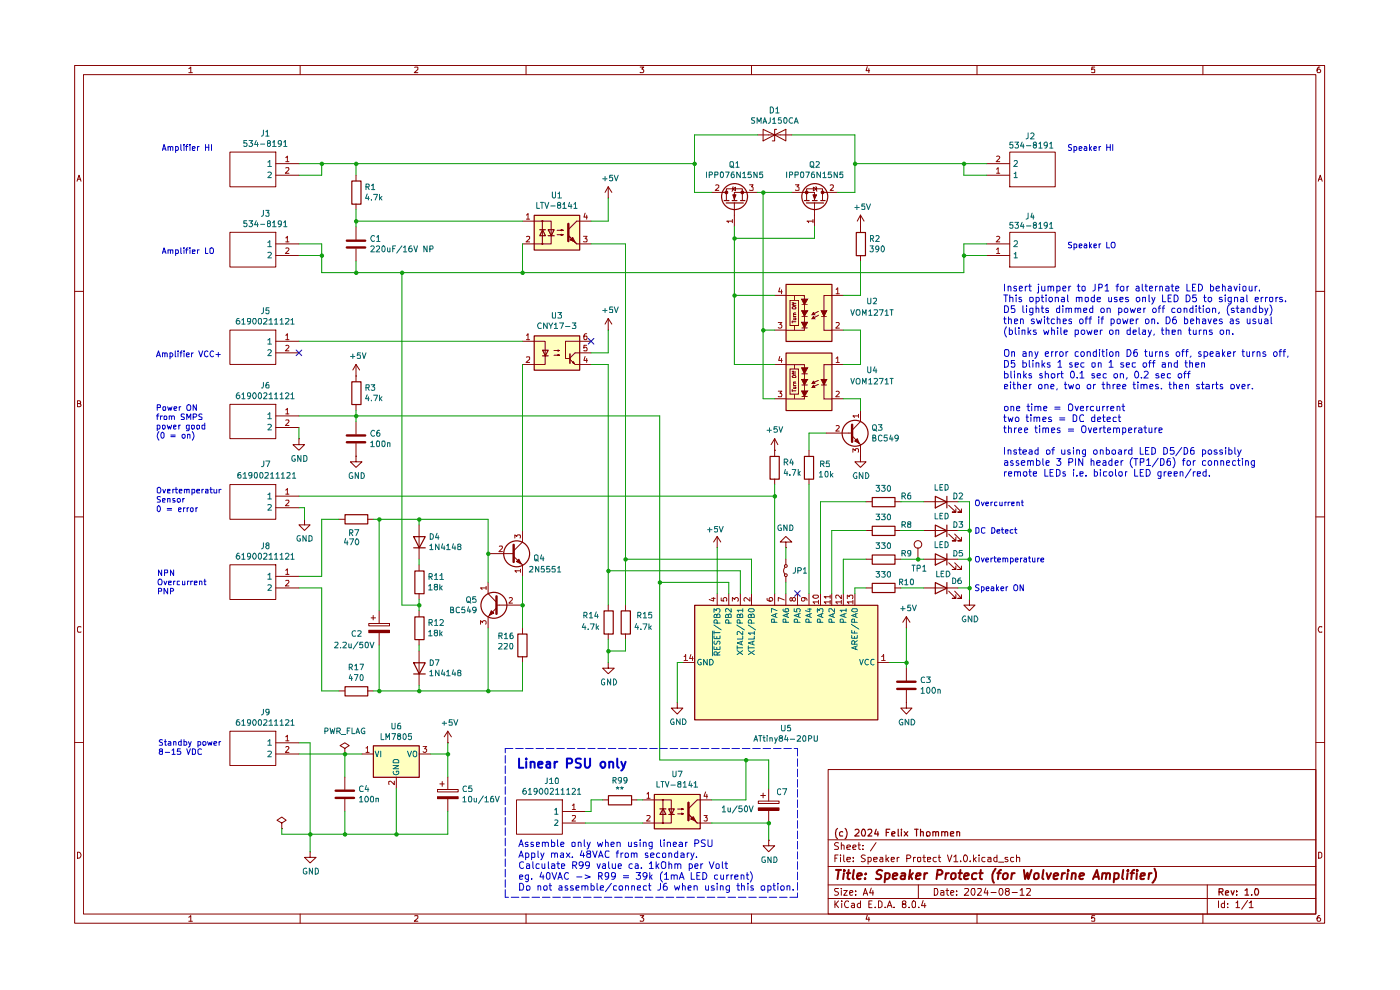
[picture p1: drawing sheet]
<svg xmlns="http://www.w3.org/2000/svg" width="297mm" height="210mm" viewBox="0 0 297 210" stroke-linecap="round" stroke-linejoin="round" font-family="sans-serif">
<g fill="none" stroke="#860000" stroke-width=".21">
<path d="M15.8 13.9h265.2v181.9h-265.2zM17.7 15.8h261.4v178.1h-261.4zM40 14.6l.5-.4v1.2M40 15.4h.8M63.7 13.9v1.9M88 14.3l.6-.1v.5l-.7 .7h.7M111.6 13.9v1.9M135.8 14.2h.8l-.5 .4 .5 .3-.1 .4h-.7M159.4 13.9v1.9M184 14.1l-.3 .9h.8M184.3 14.6v.8M207.3 13.9v1.9"/>
<path d="M232.2 14.2h-.6v.6l.1-.2h.4l.1 .2v.5h-.6M255.2 13.9v1.9M280 14.2a.55 .55 0 0 0-.6 .5l.2 .7h.4l.2-.2v-.3l-.3-.3h-.2l-.3 .3M16.3 38.4l.5-1.2 .4 1.2M16.5 38h.6M279.7 38.4l.4-1.2 .4 1.2M279.7 38h.6M15.8 61.8h1.9M279.1 61.8h1.9M16.4 85.6h.6v-.5l-.6-.1v1.3h.5l.3-.4-.3-.3M279.7 85.6h.5l.2-.3-.2-.3h-.5v1.3h.5l.2-.1v-.4l-.2-.2M15.8 109.6h1.9"/>
<path d="M279.1 109.6h1.9M17.2 133l-.6-.1-.2 .3v.7l.2 .2 .6-.1M280.4 133l-.5-.1-.2 .5 .2 .7 .5-.1M15.8 157.5h1.9M279.1 157.5h1.9M175.7 163.2h103.4v30.7h-103.4zM175.7 178.1h103.4M177.9 178.8l-.6-.1-.3 .4 .1 .2a.56 .56 0 0 1 .6 .3 .56 .56 0 0 1 0 .6h-.7M178.5 179.4l.1-.2 .5 .2v.8M178.5 178.7v1.5M179.7 179.7l.7-.1-.1-.3-.4-.1-.2 .2v.8h.6M180.9 179.7l.7-.1-.2-.4h-.3l-.2 .2v.6l.1 .2h.5"/>
<path d="M182 179.2h.5M182.2 178.7v1.3l.1 .2h.2M183.1 179.3v.1M185.8 178.7l-1.1 1.8M16.4 180.8a.65 .65 0 0 1 .8 .6 .65 .65 0 0 1-.8 .6zM40 194.6l.5-.4v1.2M40 195.4h.8M63.7 193.9v1.9M88 194.3l.6-.1v.5l-.7 .7h.7M111.6 193.9v1.9M135.8 194.2h.8l-.5 .5 .5 .2-.1 .4h-.7M159.4 193.9v1.9"/>
<path d="M175.7 190.6h103.4M175.7 187.7h103.4M175.7 183.8h103.4M177.1 191.1v1.4M177.1 182h.4M177.3 191.8l.6 .7M177.8 181.4h-.7v1.4M177.9 188.5l-.8 .1v.4l.6 .2 .2 .4-.4 .3-.5-.1M177.9 191.1l-.8 .8M178.3 181.4v.1M178.3 181.9v.9M178.5 188.5v.1"/>
<path d="M178.5 188.9v1M178.6 191.1v.2M178.6 191.6v.9M179 188.9h.7l-.7 1h.7M179 181.4v1.1l.2 .3M179.7 182.3l.7-.1-.1-.3h-.6v.1v.7h.6M180 191.3v-.1a.7 .7 0 0 0-.9 .5 .7 .7 0 0 0 .6 .8l.3-.1M180.3 189.4l.6-.2-.1-.3-.5 .1v.7l.1 .2 .4-.1M180.7 191.7l.4-.1 .2 .2v.7M181 182.6v.2M181 181.9v.1M181.3 191.9l-.7 .3 .2 .3 .5-.1"/>
<path d="M181.5 189.7v.2M181.5 189v.1M182.5 191.7a.45 .45 0 0 0-.6 .2l.1 .5h.5M182.5 191.1v1.4M183.1 180.1v.1M183.1 189.9l.5-1.4 .5 1.4M183.2 189.5h.8M183.6 181.4h-.6l-.3 .2 .3 .4 .5 .2 .1 .3a.6 .6 0 0 1-.9 .2M184 194.1l-.3 .9h.8M184.2 182.7l.4 .1 .2-.3-.1-.6h-.5v1.4M184.3 194.6v.8M184.3 191.8h.5"/>
<path d="M184.8 188.4l-.3 1h.8M185 191.1h-.7v1.4h.7M185.2 188.9v1M185.3 182.3l.8-.1-.1-.3h-.6l-.1 .1 .1 .7h.6M185.7 192.4v.1M186.4 191.1h.3l.4 .3v.8l-.4 .3h-.3zM186.7 181.9h.5l.1 .9M187.3 182.2h-.5l-.2 .3 .2 .3 .5-.1M187.8 192.4v.1M188 181.4v1.4M188.1 182.2l.5 .6M188.2 192.5l.5-1.4 .5 1.4"/>
<path d="M188.4 192.1h.7M188.6 181.9l-.6 .5M189.1 182.3l.6-.1v-.3h-.6v.1v.7h.6M189.7 192.4v.1M190.3 181.9v.9M190.8 181.9h-.3l-.2 .2M191.7 191.8l-.3-.2v-.3l.3-.2 .4 .1v.5l-.7 .2v.5a.48 .48 0 0 0 .7 0 .48 .48 0 0 0 0-.6h-.2M192.4 182.1l.6-.1 .2-.4-.3-.2h-.5v1.4M192.9 192.4v.1M193.5 191.3l.4-.2 .3 .2-.1 1.1h-.6zM193.8 181.9v.9M194.2 181.9h-.3l-.1 .2"/>
<path d="M194.7 181.9l.6 .1v.6l-.2 .2-.4-.2zM194.8 187.7v2.9M194.9 192.4v.1M195.8 181.9h.5M195.8 191l-.3 1.1h.9M196 181.4v1.3l.3 .1M196.2 191.6v.9M196.8 182.3l.6-.1v-.3h-.6v.8h.6M198.2 188.5h.5a.83 .83 0 0 1 .2 .9 .83 .83 0 0 1-.7 .5zM198.6 181.9h-.5l-.1 .2v.4l.2 .3 .4-.1M199.1 181.9h.5M199.2 181.4v1.1l.4 .3"/>
<path d="M199.6 189h.6v.9M200.2 189.2l-.6 .2v.4h.6M200.7 188.9h.6M200.9 188.5v1.2l.4 .2M201 181.4l.4 1.4 .5-1.4M201.7 189.4l.7-.2-.1-.2-.5-.1-.1 .2 .1 .7h.5M202.4 181.8l.4-.4v1.4M202.4 182.8h.8M202.9 189.7v.2M202.9 189v.1M203.8 182.6v.2M204.6 181.4h.1a.75 .75 0 0 1 .6 .7 .75 .75 0 0 1-.6 .7 1.01 1.01 0 0 1-.1-1.4z"/>
<path d="M204.6 188.6l.7-.1 .2 .3-.9 1.1h.9M205.8 182.6v.2M206.2 188.6l.5-.1a1.1 1.1 0 0 1-.2 1.4l-.3-.2-.2-.4zM206.5 181.4v1.4M206.7 182.2l.4 .6M207.1 181.9l-.6 .5M207.3 193.9v1.9M207.4 188.6l.7-.1 .1 .3-.8 1.1h.8M207.7 181.4v.1M207.7 181.9v.9M209 181.9h-.5l-.2 .2v.4l.2 .3 .5-.1M209.1 188.4l-.3 1h.8"/>
<path d="M209.5 188.9v1M209.6 181.9h.5l.1 .9M210.2 182.2l-.6 .1v.4h.6M210.2 189.3h1.1M211.5 181.9h-.5l-.2 .2v.4l.3 .3 .4-.1M211.5 181.4v1.4M211.8 182.9h1.1M212.1 188.5a.75 .75 0 0 1 .8 .6 .75 .75 0 0 1-.5 .8 .89 .89 0 0 1-.3-1.4zM213.5 189.1l-.2-.3 .1-.2 .6-.1 .1 .3-.2 .3h-.5a.52 .52 0 0 0 .1 .8h.4a.46 .46 0 0 0 .3-.4 .46 .46 0 0 0-.3-.4M213.8 181.9h-.5l-.1 .1 .6 .4v.3h-.6M214.7 189.3h1.1M215.1 181.9h-.6l-.1 .2v.4l.2 .3 .5-.1"/>
<path d="M215.6 182l.6-.1 .1 .9M215.6 181.4v1.4M216.4 188.8l.4-.3v1.4M216.4 189.9h.9M217.8 188.6l.6-.1 .2 .2-.1 .4-.7 .8h.8M232.2 194.2h-.6v.6l.1-.1h.4l.1 .1v.5h-.6M255.2 193.9v1.9M256.1 187.7v6.2M258.5 191.1v1.4M259.8 191.7l-.5-.1-.2 .3 .1 .5h.6M259.8 191.1v1.4M260.4 192.4v.1"/>
<path d="M260.4 191.7v.1M262.2 191.5l.4-.4v1.4M262.2 192.5h.8M264.7 191l-1.3 1.9M265 191.5l.3-.2 .1-.2v1.4M265 192.5h.9M279.7 180.8h.4l.3 .3v.6l-.3 .3h-.4zM280 194.2a.55 .55 0 0 0-.6 .5l.2 .7h.4l.2-.2v-.3l-.3-.2h-.2l-.3 .2"/>
</g>
<g fill="none" stroke="#860000" stroke-width=".25">
<path d="M177.7 175.7a1.62 1.62 0 0 0 0 2.2M178.8 176.5a.45 .45 0 0 0-.7 .2l.2 .6h.5M179.3 175.7a1.62 1.62 0 0 1 0 2.2M181.4 176.1l.6-.2 .2 .4v.3l-.9 .7h.9M183.1 175.9a.89 .89 0 0 1 .3 1.4h-.4l-.2-.5v-.6zM184.1 176.1l.6-.2 .3 .3-.1 .4-.8 .7h.9M185.9 175.9l-.4 1h.9M186.2 176.4v.9M188 176.6h.5M188.8 175.9h-.8v1.4M189.2 176.9l.7-.2-.2-.3-.5 .2v.6l.1 .1h.5M190.5 175.9v1.4h.2"/>
<path d="M191.2 175.9v.2M191.2 176.4v.9M191.8 176.4l.8 .9M192.6 176.4l-.8 .9M194 175.9h.8M194.4 175.9v1.4M195.3 176.6l.2-.2 .4 .1v.8M195.3 175.9v1.4M196.6 176.6v-.1a.45 .45 0 0 1 .7 .2l-.1 .6h-.6zM197.9 176.6l.2-.2 .4 .2v.7M197.9 176.4v.9M198.5 176.6l.3-.2 .3 .1v.8"/>
<path d="M199.8 176.6l.2-.2 .5 .2v.7M199.8 176.4v.9M200.5 176.6l.1-.2 .4 .2v.7M201.6 176.9l.7-.2v-.2l-.4-.1-.3 .2 .1 .7h.6M203 176.6l.2-.2 .4 .2v.7M203 176.4v.9M258.6 189.2h.7l.2-.3-.1-.3-.8-.1v1.4M259 189.2l.5 .7M260 189.4l.6-.1-.1-.4-.4 .1-.1 .7 .1 .2h.5M261.2 188.9l.3 1 .3-1M262.3 189.8v.1M262.3 189v.2"/>
<path d="M264.1 188.9l.4-.4v1.4M264.1 189.9h.8M265.6 189.8v.1M266.3 188.5a.73 .73 0 0 1 .8 .5 .73 .73 0 0 1-.4 .9h-.4l-.1-.5z"/>
</g>
<g fill="none" stroke="#860000" stroke-width=".42">
<path d="M177.3 184.5h1.1M177.9 184.5l-.2 2M179 185.2l-.1 1.3M179.1 184.5v.3M179.6 185.2h.8M180 184.5l-.2 1.7 .4 .3M181.1 184.5l-.2 1.7 .2 .3M181.8 185.9l1-.3v-.3a.6 .6 0 0 0-.9 .2v.9h.7M183.5 186.3v.2M183.7 185.3l.1 .1-.2 .1 .1-.2-.1 .2M187.2 184.7l-.8-.2-.4 .5 .1 .3 .7 .3 .2 .4-.4 .5-.8-.1M187.8 185.3a.6 .6 0 0 1 1 .2l-.1 .6a.65 .65 0 0 1-.9 .3"/>
<path d="M187.8 185.2l-.1 2M189.4 185.9l1-.3-.1-.3a.6 .6 0 0 0-.9 .2v.9h.8M191.2 185.3h.8l-.1 1.2M192 185.6a.85 .85 0 0 0-.9 .5l.2 .4 .6-.1M193.1 184.5l-.3 2M193.1 185.7l.4 .8M193.7 185.2l-.8 .8M194.4 185.9l.9-.3v-.3h-.8l-.2 .9 .2 .3 .6-.1M196.1 185.2l-.1 1.3M196.7 185.2l-.4 .1-.2 .2M198.8 185.5h.9l.2-.3v-.4l-.3-.3h-.7l-.2 2M200.7 185.2l-.2 1.3"/>
<path d="M201.3 185.2l-.4 .1-.2 .2M201.9 185.4l.2-.2 .6 .2v.7l-.4 .4-.4-.1-.2-.3zM203.3 185.2h.8M203.8 184.5l-.3 1.7 .4 .3M204.6 185.9l.9-.3-.1-.3a.6 .6 0 0 0-.8 .2v.9h.8M207.2 185.3a.72 .72 0 0 0-1 .2v.8l.3 .2 .6-.1M207.7 185.2h.8M208.1 184.5l-.2 1.7 .4 .3M211.2 184.3a2.65 2.65 0 0 0-.4 2.9h.1M211.5 185.2h.8M212.4 184.5l-.5 .4-.2 1.6M212.9 185.4l.3-.2 .5 .2v.9l-.4 .2-.5-.2z"/>
<path d="M214.7 185.2l-.2 1.3M215.3 185.2l-.5 .1-.1 .2M217.2 184.5l.3 2 .5-1.4 .1 1.4 .7-2M219.5 185.4l.3-.2 .5 .1v.8a.65 .65 0 0 1-.9 .3zM221.4 184.5l-.3 1.7 .3 .3M222 185.2l.4 1.3 .6-1.3M223.6 185.9l.9-.3-.1-.3a.6 .6 0 0 0-.8 .2v.9h.7M225.3 185.2l-.1 1.3M225.9 185.2l-.4 .1-.2 .2M226.5 185.2l-.1 1.3M226.6 184.5v.3M227.5 185.4l.2-.2 .4 .1v1.2"/>
<path d="M227.5 185.2l-.2 1.3M229 185.9l.9-.3v-.3l-.6-.1-.2 .3v.9h.6M231.9 186.5l.8-2 .4 2M232.1 186h.9M233.9 185.4l.1-.1a.48 .48 0 0 1 .7 .2l-.1 1M233.9 185.2l-.2 1.3M234.7 185.5l.3-.3 .4 .1v1.2M236.4 185.3a.6 .6 0 0 1 1 .2l-.1 .6a.65 .65 0 0 1-1 .3M236.4 185.2l-.1 2M238.3 184.5l-.3 1.7 .3 .3M239.2 185.2l-.1 1.3M239.3 184.5l-.2 .2h.3l-.1-.2-.1 .3"/>
<path d="M239.8 185.2h.8M240.7 184.5l-.5 .4-.2 1.6M241.2 185.2l-.1 1.3M241.3 184.5v.3M241.9 185.9l1-.3v-.3l-.6-.1-.3 .3-.1 .9h.8M243.8 185.2l-.2 1.3M244.3 185.2l-.6 .3M244.9 184.3a2.34 2.34 0 0 1-.3 2.9h-.1"/>
</g>
<g fill="#ffffbf">
<path d="M113.3 45.6h9.6v7.4h-9.6z"/>
<path d="M79.2 158.2h9.7v6.6h-9.7z"/>
<path d="M113.3 71.2h9.6v7.3h-9.6z"/>
<path d="M138.8 168.5h9.7v7.3h-9.7z"/>
<path d="M166.7 74.8h9.7v12.2h-9.7z"/>
<path d="M166.7 60.3h9.7v12.1h-9.7z"/>
<path d="M147.3 128.4h38.9v24.3h-38.9z"/>
</g>
<path d="M73.6 52.5h3.9M73.6 51.1h3.9" fill="none" stroke="#860000" stroke-width=".51"/>
<path d="M75.5 48.1v2.7M75.5 52.7v2.7M115 51.6l.2 .1-.1 .1-.2-.1zM115 46.8l.2 .1-.1 .1-.2-.1zM115.1 46.9v4.8M120.6 50l1.7 1.7M122.3 46.9l-1.7 1.8" fill="none" stroke="#860000" stroke-width=".21"/>
<path d="M113.3 45.7h9.7v7.3h-9.7zM116.3 50h1.3" fill="none" stroke="#860000" stroke-width=".25"/>
<path d="M120.6 50l1.7 1.7z" fill="#860000"/>
<path d="M113.3 46.9h3.6v3.1M116.9 50v1.7h-3.6M118.2 49.8h1.3l-.5 .2v-.3l.5 .1M118.2 48.9h1.3h-.5v-.2l.5 .2M121 50.9l.5-.5 .5 1zM122.3 51.7h.6M122.3 46.9h.6" fill="none" stroke="#860000" stroke-width=".21"/>
<path d="M120.6 47.5v3.6" fill="none" stroke="#860000" stroke-width=".51"/>
<path d="M116.3 48.7h1.3l-.6 1.3z" fill="none" stroke="#860000" stroke-width=".25"/>
<path d="M121 50.9l.5-.5 .5 1z" fill="#860000"/>
<path d="M114.5 48.7h1.2M115.1 48.7l.6 1.3h-1.2zM88 130.9h2v4.8h-2zM73.2 145.7h4.8v1.9h-4.8z" fill="none" stroke="#860000" stroke-width=".25"/>
<g fill="none" stroke="#860000" stroke-width=".21">
<path d="M129 39.6l-.6 1.2M129 39.6v2.4M129 39.6l.8 1.2M110.8 46.9h2.5M110.8 51.7h2.5M122.9 46.9h2.5M122.9 51.7h2.5M129 42h.1M78.2 132.3h4.4v.5h-4.4zM78.2 133.7h4.4v.5h-4.4zM78.7 131.1h1M79.2 130.6v.9"/>
<path d="M88.9 129.5v1.3M88.9 135.6v1.2M48.8 155.1h9.7v7.3h-9.7zM58.5 157.6h4.9M58.5 159.9h4.9M71.9 146.6h1.3M73.2 158.8l.9-.6-.9-.6-1.1 .6 1.1 .6v1.1M73.2 159.9h.1M78 146.6h1.2M59.8 174.6l.9-.6-.9-.7-1 .7 1 .6v1.2M59.8 175.8h.1M73.2 164.8v2.7"/>
<path d="M73.2 169.4v2.7M65.8 180.7v1.2h1.3l-1.3 1.2-1.2-1.2h1.2M65.8 180.7h.1"/>
</g>
<path d="M111.7 45.6l.3-.3v1.2M111.7 50.2h.7v.4l-.8 .7h.8M111.7 46.5h.7M123.8 50.1h.7l-.4 .5h.4v.2v.5l-.7-.1M124.1 45.2l-.2 .9h.7M124.5 45.6v.9M60.6 156.3l.4-.3v1.1M60.6 158.5l.4-.2 .3 .4-.8 .9h.8M60.6 157.1h.7" fill="none" stroke="#ab0000" stroke-width=".21"/>
<path d="M56.8 157.2l.4-.3v1.2M56.8 159.4l.6-.1 .2 .2-.1 .4-.7 .6h.8M56.8 158.1h.8" fill="none" stroke="#006465" stroke-width=".21"/>
<path d="M71.2 169.3h3.9M71.2 167.7h3.9" fill="none" stroke="#860000" stroke-width=".51"/>
<path d="M78.2 133.7h4.4v.5h-4.4z" fill="#860000"/>
<path d="M129 70h.1M129 67.6l-.6 1.2M129 67.6v2.4M129 67.6l.8 1.2M109 118l1.8 1.8M109.6 119.1l.5-.5 .5 1zM110.8 115l-1.8 1.8M80.4 129.5v2.8M80.4 134.2v2.6M76.8 159.9h2.4M88.9 159.9h2.5M84.1 164.8v2.5" fill="none" stroke="#860000" stroke-width=".21"/>
<path d="M79.2 158.2h9.7v6.7h-9.7z" fill="none" stroke="#860000" stroke-width=".25"/>
<path d="M79.6 159.3l.4 1.2 .4-1.2M80.8 159.3v1.2M86.4 159.3l.5 1.2 .4-1.2M87.8 159.3h.4l.2 .2v.9l-.5 .1a.86 .86 0 0 1-.1-1.2zM83.4 162.4h1.2l-1.2 .7h1.2M83.5 163.7h-.1a.66 .66 0 0 0 .5 .6 .66 .66 0 0 0 .7-.2l-.1-.5h-.4v.2M83.7 161.1h.6l.3 .2v.5h-1.2v-.3z" fill="none" stroke="#006465" stroke-width=".21"/>
<path d="M77.6 158.7l.4-.4v1.3M77.6 159.6h.7M89.7 158.3h.8l-.4 .5 .4 .2v.3l-.2 .3h-.4l-.2-.2M83.7 165.7v.8l-.9-.8-.3 .1 .1 .6" fill="none" stroke="#ab0000" stroke-width=".21"/>
<path d="M109 115.6v3.6" fill="none" stroke="#860000" stroke-width=".51"/>
<path d="M109.6 119.1l.5-.5 .5 1z" fill="#860000"/>
<g fill="none" stroke="#860000" stroke-width=".25">
<path d="M74.6 38.4h2v4.9h-2zM113.3 71.2h9.7v7.3h-9.7zM115.1 74.3h1.2l-.6 1.2zM115.1 75.5h1.2M74.6 81h2v4.8h-2zM73.2 109.2h4.8v1.9h-4.8zM87.8 113.8h2.4l-1.3 2.4zM87.8 116.2h2.4M88 121.1h2v4.8h-2zM109.9 134.5h1.9v4.8h-1.9zM87.8 140.6h2.4l-1.3 2.4zM87.8 143h2.4"/>
<circle cx="109.6" cy="117.5" r="2.75"/>
</g>
<g fill="none" stroke="#860000" stroke-width=".21">
<path d="M48.8 32.3h9.7v7.3h-9.7zM58.5 34.7h4.9M58.5 37.2h4.9M75.5 37.2v1.2M48.8 49.3h9.7v7.3h-9.7zM58.5 51.7h4.9M58.5 54.2h4.9M75.5 43.3v1.2M48.8 70h9.7v7.3h-9.7zM58.5 74.8h4.9M58.5 72.4h4.9M75.5 79.8h.1"/>
<path d="M75.5 77.3v3.6M75.5 77.3l-.7 1.2M75.5 77.3l.8 1.2M110.8 72.4h4.9v3.2M115.7 75.4v1.9h-4.9M117.5 75.4h1.2h-.3v-.2l.3 .2M117.5 74.3h1.2l-.3 .2v-.2h.3M120.9 76.2l1.1 1.1h3.4M121.4 76.9l.3-.2 .1 .4zM125.4 72.4h-5.4v3.6h.9M125.4 74.8h-3.4l-1.1 1.1M48.8 85.8h9.7v7.3h-9.7z"/>
<path d="M58.5 88.2h4.9M58.5 90.7h4.9M63.4 93.1v1.2h1.2l-1.2 1.2-1.3-1.2h1.3M63.4 93.1h.1M75.5 96.8v1.2h1.3l-1.3 1.1-1.2-1.1h1.2M75.5 96.8h.1M75.5 85.8v1.2M75.5 89.4v2.7M75.5 94.1v2.7M48.8 119.8h9.7v7.4h-9.7zM48.8 102.8h9.7v7.4h-9.7zM58.5 105.2h4.9"/>
<path d="M58.5 107.7h4.9M64.6 110.2v1.1h1.2l-1.2 1.2-1.2-1.2h1.2M64.6 110.2h.1M71.9 110.2h1.3M78 110.2h1.2M88.9 111.3v7.3M88.9 119.8v1.3M103.5 117.4h5.5M110.8 112.5v2.5M110.8 119.8v2.5M152.1 116.2h.1M152.1 113.8l-.7 1.2"/>
<path d="M152.1 113.8v2.4M152.1 113.8l.8 1.2M58.5 122.3h4.9M58.5 124.7h4.9M88.9 125.9v1.3M88.9 138.1v7.3M103.5 125.9l1.8 1.9M104.2 129.5l.5 .5-.9 .6zM105.3 128.4h.6M105.3 128.9l-1.8 1.9M110.8 133.2v1.3M110.8 139.3v1.2"/>
</g>
<g fill="none" stroke="#ab0000" stroke-width=".21">
<path d="M60.6 33.4l.4-.3v1.2M60.6 35.6h.6l.1 .3-.8 .8h.8M60.6 34.3h.7M60.6 50.5l.4-.4v1.2M60.6 52.7l.4-.1 .3 .3-.8 .9h.8M60.6 51.3h.7M60.6 71.1l.4-.3v1.3M60.6 73.3l.4-.1 .3 .4-.8 .8h.8M60.6 72.1h.7M111.7 71.1l.3-.3v1.3M111.7 75.8l.6-.1 .1 .5-.8 .7h.8M111.7 72.1h.7"/>
<path d="M124.1 75.6l-.2 .9h.7M124.5 73.2h-.6v.6l.1-.1h.5v.7l-.6-.1M124.5 70.8l-.5 .1-.1 .2v.8l.1 .2 .5-.1v-.7h-.5l-.1 .2M124.5 76v.9M60.6 87l.4-.4v1.2M60.6 89.2l.6-.1 .1 .3-.8 .9h.8M60.6 87.8h.7M60.6 104l.4-.4v1.2M60.6 106.2l.6-.1 .1 .3-.8 .9h.8M60.6 104.8h.7M105.9 115.9l.6-.1 .1 .4-.8 .8h.8M109.2 114.1v-.6l.4 .3 .2-.3h.5v.6"/>
<path d="M60.6 121l.4-.3v1.1M60.6 123.2l.6-.1 .1 .3-.8 .9h.8M60.6 121.8h.7M110.4 121.1h-1.2l.4 .3M110.4 120.7v.7"/>
</g>
<path d="M120.9 75.1v1.9" fill="none" stroke="#860000" stroke-width=".34"/>
<g fill="none" stroke="#006465" stroke-width=".21">
<path d="M56.8 34.4l.4-.4v1.3M56.8 36.6l.5-.1 .3 .2-.8 1h.8M56.8 35.3h.8M56.8 51.4l.4-.3v1.2M56.8 53.6l.5-.1 .3 .3-.8 .9h.8M56.8 52.3h.8M56.8 72.1l.4-.3v1.2M56.8 74.3l.2-.1h.3l.3 .2-.8 1h.8M56.8 73h.8M56.8 87.9l.4-.4v1.3M56.8 90.1l.5-.1 .3 .3-.8 .9h.8M56.8 88.8h.8"/>
<path d="M56.8 104.9l.4-.3v1.2M56.8 107.1l.5-.1 .3 .3-.8 .9h.8M56.8 105.8h.8M56.8 121.9l.4-.3v1.3M56.8 124.1l.5-.1 .3 .3-.8 .9h.8M56.8 122.9h.8"/>
</g>
<path d="M73.6 93.8h3.9M73.6 92.4h3.9M105.3 126.5v3.7" fill="none" stroke="#860000" stroke-width=".51"/>
<path d="M104.2 129.5l.5 .6-.9 .5z" fill="#860000"/>
<g fill="none" stroke="#860000" stroke-width=".25">
<path d="M128.1 129.6h2v4.9h-2zM131.8 129.6h1.9v4.9h-1.9z"/>
<circle cx="104.8" cy="128.4" r="2.75"/>
</g>
<g fill="none" stroke="#860000" stroke-width=".21">
<path d="M103.5 123.5v2.4M103.5 130.8v2.4M105.9 128.4h4.9M129 128.4v1.1M129 134.5v1.1M132.7 128.4v1.1M132.7 134.5v1.1M95 157.6h.1M95 155.1l-.8 1.2M95 155.1v2.5M95 155.1l.8 1.2M129 140.5v1.2h1.3l-1.3 1.2-1.2-1.2h1.2"/>
<path d="M129 140.5h.1M143.7 149v1.2h1.2l-1.2 1.3-1.3-1.3h1.3M143.7 149h.1M160.9 169.9h4.4v.5h-4.4zM160.9 171.4h4.4v.5h-4.4zM161.4 168.7h1M161.9 168.2v1.1M163.1 178.2v1.2h1.2l-1.2 1.3-1.2-1.3h1.2M163.1 178.2h.1"/>
</g>
<path d="M101.9 132.4v-.7l.5 .4 .2-.4h.4v.7M103.1 124.7h-1.2l.4 .4M103.1 124.4v.7M108 126.8l.5-.1 .2 .4-.7 .8h.7" fill="none" stroke="#ab0000" stroke-width=".21"/>
<path d="M160.9 171.4h4.4v.5h-4.4z" fill="#860000"/>
<path d="M140.6 174.5l.2 .1-.1 .1-.2-.1zM140.6 169.6l.2 .1-.1 .1-.2-.1zM140.6 169.7v4.9M146.1 172.7l1.8 1.9M147.9 169.7l-1.8 1.8M163.1 167.3v2.6M163.1 171.9v2.7" fill="none" stroke="#860000" stroke-width=".21"/>
<path d="M138.8 168.5h9.7v7.3h-9.7zM141.9 172.8h1.1" fill="none" stroke="#860000" stroke-width=".25"/>
<path d="M146.1 172.7l1.8 1.9z" fill="#860000"/>
<path d="M138.8 169.7h3.6v3.2M142.4 172.7v1.9h-3.6M143.8 172.6h1.2l-.4 .1v-.2l.4 .1M143.8 171.6h1.2l-.4 .2v-.3l.4 .1M146.6 173.7l.5-.5 .5 1zM147.9 174.6h.6M147.9 169.7h.6" fill="none" stroke="#860000" stroke-width=".21"/>
<path d="M146.1 170.3v3.7" fill="none" stroke="#860000" stroke-width=".51"/>
<path d="M141.9 171.6h1.1l-.5 1.2z" fill="none" stroke="#860000" stroke-width=".25"/>
<path d="M146.6 173.7l.5-.5 .5 1z" fill="#860000"/>
<path d="M153.6 42.5h1M154.1 43.1h3.6M155.3 42.5h1M157.1 42.5h.9M129.1 168.8h4.9v1.9h-4.9zM140 171.6h1.3M140.7 171.6l.6 1.2h-1.3z" fill="none" stroke="#860000" stroke-width=".25"/>
<g fill="none" stroke="#860000" stroke-width=".21">
<path d="M153.3 40.8h.8M154.1 42.5v-2.5h3.4v2.5M155.4 41.3h.7l-.3 1zM155.8 43v2.6M158.2 40.8h-2.4v1.7M166.5 119.8h.4v.5h-.4zM166.7 118.6v1.2M166.5 121.8h.4v.4h-.4zM166.5 120.4a.99 .99 0 0 0 0 1.4M166.7 122.3v1.2M92.8 167.5h4.4v.5h-4.4zM92.8 169h4.4v.4h-4.4z"/>
<path d="M93.3 166.3h.9M93.8 165.8v1M95 164.8v2.7M95 169.4v2.7M109.6 169.7h9.7v7.3h-9.7zM119.3 174.6h4.9M119.3 172.1h4.9M127.8 169.7h1.2M133.9 169.7h1.2M136.3 169.7h2.5M136.3 174.6h2.5M148.5 169.7h2.5"/>
<path d="M148.5 174.6h2.5"/>
</g>
<path d="M121.4 170.9l.4-.4v1.2M121.4 173.1l.6-.1 .1 .3-.8 .9h.8M121.4 171.7h.7M137.2 168.4l.4-.3v1.2M137.2 173.1l.6-.1 .1 .3-.7 .9h.7M137.2 169.3h.7M149.4 173h.6l-.3 .4 .3 .1v.6h-.6M149.7 168l-.3 .9h.7M149.9 168.5v.8" fill="none" stroke="#ab0000" stroke-width=".21"/>
<path d="M92.8 169.2h4.4" fill="none" stroke="#860000" stroke-width=".42"/>
<path d="M117.7 171.8l.3-.3v1.2M117.7 174l.4-.1 .3 .3-.8 .9h.8M117.7 172.7h.7" fill="none" stroke="#006465" stroke-width=".21"/>
<path d="M155.5 41.3h.6l-.3 1z" fill="#860000"/>
<path d="M155.5 39.6l-.1 .9-.1 .1M155.4 40l.6-.3v.8zM157.3 40.6h.4v.4h-.4z" fill="none" stroke="#860000" stroke-width=".21"/>
<circle cx="155.8" cy="41.7" r="2.75" fill="none" stroke="#860000" stroke-width=".25"/>
<path d="M157.3 40.6h.4v.4h-.4z" fill="#860000"/>
<path d="M153.9 40.6h.4v.4h-.4z" fill="none" stroke="#860000" stroke-width=".21"/>
<path d="M153.9 40.6h.4v.4h-.4z" fill="#860000"/>
<g fill="none" stroke="#860000" stroke-width=".21">
<path d="M160.7 28.6h7.3M161.9 27.4l2.4 1.2-2.4 1.3zM164.3 28.6l2.4-1.2v2.5zM164.8 27.4h-.5v2.5h-.5M151 40.8h2.3M155.8 45.6v2.5M158.2 40.8h2.5M170.1 79.3h1.2M164.3 95.5h.1M164.3 93.1l-.7 1.2M164.3 93.1v3.7M164.3 93.1l.7 1.2"/>
<path d="M170.1 81.7h1.2M170.1 84.1h1.2M173.7 81.5l-.9 .4M173.7 80.6l-.9 .5M174.2 80.5h1.2l-.6 1.2zM174.2 81.7h1.2M164.3 101.6v1.2M166.7 115h1.3l-1.3-1.2-1.2 1.2h1.2v1.2M166.7 116.2h.1"/>
</g>
<path d="M151.8 39.3h.7v.4l-.8 .7h.8M159 39.2h.8l-.4 .4 .4 .2v.5h-.8M155.4 46.9h-1.2l.3 .2v.1M155.4 46.6v.6" fill="none" stroke="#ab0000" stroke-width=".21"/>
<path d="M163.4 96.8h1.9v4.8h-1.9z" fill="none" stroke="#860000" stroke-width=".25"/>
<path d="M174.2 80.5h1.2l-.6 1.2z" fill="#860000"/>
<path d="M172.6 81.7l.2 .5h-.5z" fill="none" stroke="#860000" stroke-width=".21"/>
<path d="M172.6 81.7l.2 .5h-.5z" fill="#860000"/>
<path d="M172.6 80.8l.2 .5h-.5z" fill="none" stroke="#860000" stroke-width=".21"/>
<path d="M172.6 80.8l.2 .5h-.5z" fill="#860000"/>
<path d="M170.1 82.9h1.2l-.7 1.2z" fill="none" stroke="#860000" stroke-width=".21"/>
<path d="M170.1 82.9h1.2l-.7 1.2z" fill="#860000"/>
<path d="M170.1 80.5h1.2l-.7 1.2z" fill="none" stroke="#860000" stroke-width=".21"/>
<path d="M170.1 80.5h1.2l-.7 1.2z" fill="#860000"/>
<path d="M170.1 78h1.2l-.7 1.3z" fill="none" stroke="#860000" stroke-width=".21"/>
<path d="M170.1 78h1.2l-.7 1.3z" fill="#860000"/>
<path d="M166.8 74.9h9.7v12.2h-9.7z" fill="none" stroke="#860000" stroke-width=".25"/>
<g fill="none" stroke="#860000" stroke-width=".21">
<path d="M164.3 77.3h2.4M166.8 77.3h3.8v7.3h-3.8M167.6 78.3h1.8v5.3h-1.8zM168.1 79.8l.1-.1h.5l.1 .3-.6 .1zM168.1 79.2l.1 .1h.6M168.1 78.7v.2h.7M168.3 78.7v.3M168.3 79.2v.2M168.5 77.3v1M170.1 67.1h1.2M170.1 69.6h1.2M170.1 64.6h1.2"/>
<path d="M173.7 66.8l-.9 .6M173.7 66l-.9 .5M174.2 65.9h1.2l-.6 1.2zM174.2 67.1h1.2M176.4 77.3h2.5M176.5 77.3h-1.7v7.3h1.7M164.3 84.6h2.4M168.1 82.6v.5M168.1 82.9h.7M168.3 81.5l.2 .3M168.3 82.1h.5M168.3 81.8h.5"/>
<path d="M168.3 81.3h.5M168.5 83.6v1M168.7 82.1l.1 .3h-.5M168.8 81h-.4v.3M176.4 84.6h2.5"/>
</g>
<path d="M165.4 75.6l-.2 .9h.7M165.8 76v.9M177.4 76l.3-.3v1.2M177.4 76.9h.7M165.1 83h.8l-.5 .4 .5 .3-.1 .5-.7-.1M177.4 83.1l.4-.1 .3 .3-.8 .9h.8" fill="none" stroke="#ab0000" stroke-width=".21"/>
<path d="M174.2 65.9h1.2l-.6 1.2z" fill="#860000"/>
<path d="M172.6 67.1l.2 .5h-.5z" fill="none" stroke="#860000" stroke-width=".21"/>
<path d="M172.6 67.1l.2 .5h-.5z" fill="#860000"/>
<path d="M172.6 66.3l.2 .5h-.5z" fill="none" stroke="#860000" stroke-width=".21"/>
<path d="M172.6 66.3l.2 .5h-.5z" fill="#860000"/>
<path d="M170.1 68.4h1.2l-.7 1.2z" fill="none" stroke="#860000" stroke-width=".21"/>
<path d="M170.1 68.4h1.2l-.7 1.2z" fill="#860000"/>
<path d="M170.1 65.9h1.2l-.7 1.2z" fill="none" stroke="#860000" stroke-width=".21"/>
<path d="M170.1 65.9h1.2l-.7 1.2z" fill="#860000"/>
<path d="M170.1 63.5h1.2l-.7 1.1z" fill="none" stroke="#860000" stroke-width=".21"/>
<path d="M170.1 63.5h1.2l-.7 1.1z" fill="#860000"/>
<path d="M170.6 42.5h1.1M171.1 43.1h3.6M172.3 42.5h1.1M174.1 42.5h1M166.8 60.3h9.7v12.1h-9.7z" fill="none" stroke="#860000" stroke-width=".25"/>
<g fill="none" stroke="#860000" stroke-width=".21">
<path d="M170.4 40.8h2.4v1.7M171.1 42.5v-2.5h3.4v2.5M172.5 41.3h.7l-.4 1zM172.8 43v2.6M174.5 40.8h.8M164.3 62.7h2.4M164.3 70h2.4M166.8 62.7h3.8v7.4h-3.8M167.6 63.7h1.8v5.3h-1.8zM168.1 65.2l.5-.2 .2 .1v.3l-.6 .1zM168.1 64.5l.1 .3h.6M168.1 64.2l.1 .1h.6"/>
<path d="M168.1 68.1v.4M168.1 68.2h.7M168.3 67l.2 .1M168.3 67.5h.5M168.3 67.1h.5M168.3 66.7h.5M168.3 64.2v.2M168.3 64.5v.4M168.5 62.7v1M168.5 69v1.1M168.7 67.5l.1 .3h-.5M168.8 66.4l-.5 .1 .1 .2"/>
<path d="M176.4 62.7h2.5M176.4 70h2.5M176.5 62.7h-1.7v7.4h1.7"/>
</g>
<path d="M165.1 68.4h.8l-.5 .4 .4 .1v.6h-.7M165.4 61l-.2 .9h.7M165.8 61.5v.8M177.4 61.4l.3-.4v1.3M177.4 68.5l.5-.1 .2 .4-.8 .8h.8M177.4 62.3h.7" fill="none" stroke="#ab0000" stroke-width=".21"/>
<path d="M172.5 41.3h.7l-.4 1z" fill="#860000"/>
<path d="M172.6 39.7l.6 .3-.6 .5zM173.1 39.6l.1 .1 .1 .9M170.9 40.6h.4v.4h-.4z" fill="none" stroke="#860000" stroke-width=".21"/>
<circle cx="172.8" cy="41.7" r="2.75" fill="none" stroke="#860000" stroke-width=".25"/>
<path d="M170.9 40.6h.4v.4h-.4z" fill="#860000"/>
<path d="M174.3 40.6h.4v.4h-.4z" fill="none" stroke="#860000" stroke-width=".21"/>
<path d="M174.3 40.6h.4v.4h-.4z" fill="#860000"/>
<g fill="none" stroke="#860000" stroke-width=".21">
<path d="M209.3 37.2h4.9M209.3 34.7h4.9M214.2 32.3h9.7v7.3h-9.7zM168 40.8h2.4M172.8 45.6v2.5M175.3 40.8h2.4M182.5 48.1h.1M182.5 45.6l-.6 1.3M182.5 45.6v3.7M182.5 54.2v1.2M182.5 45.6l.8 1.3M209.3 54.2h4.9"/>
<path d="M209.3 51.7h4.9M214.2 49.3h9.7v7.3h-9.7zM171.6 95.5v1.3M180.1 91.9h.7M180.8 92.5l1.7 1.8M181.4 93.6l.5-.5 .4 1zM182.5 89.4l-1.7 1.9M171.6 101.6v1.2M183.7 106.4h1.3M183.7 118.6h1.3M183.7 112.5h1.3M189.8 106.4h1.3"/>
<path d="M189.8 118.6h1.3M189.8 112.5h1.3M195.9 106.4h7.3M195.9 112.5h7.3M201.3 107.2l1.5 1.4h-.8h.8v-.6M201.3 113.3l1.5 1.4h-.8h.8v-.7M202.5 107.2l1.5 1.4h-.8h.8v-.6M202.5 113.3l1.5 1.4h-.8h.8v-.7M152.1 125.9v2.5M154.6 125.9v2.5M157.1 125.9v2.5M159.4 125.9v2.5"/>
<path d="M164.3 125.9v2.5M166.7 125.9v2.5M169.2 125.9v2.5M171.6 125.9v2.5M174.1 125.9v2.5M176.4 125.9v2.5M178.9 125.9v2.5M181.4 125.9v2.5M183.7 124.7h1.3M189.8 124.7h1.3M192.3 133.2h.1M192.3 130.8v2.4"/>
<path d="M192.3 130.8l-.8 1.2M192.3 130.8l.7 1.2M144.9 140.5h2.4M186.2 140.5h2.4M192.3 149v1.2h1.2l-1.2 1.3-1.2-1.3h1.2M192.3 149h.1M192.3 141.7v2.7M192.3 146.4v2.6"/>
</g>
<g fill="none" stroke="#ab0000" stroke-width=".21">
<path d="M168.7 39.2h.8l-.4 .4 .4 .2v.5h-.8M176.1 39.3h.7v.4l-.7 .7h.7M211.4 35.9l.4-.3v1.1M211.4 33.2l.4-.1 .3 .3-.8 .9h.8M211.4 36.7h.7M172.5 46.9h-1.3l.3 .2v.1M172.5 46.6v.6M211.4 52.9l.4-.3v1.2M211.4 50.2l.4-.1 .3 .4-.8 .8h.8M211.4 53.8h.7M145.1 139.3l.4-.4v1.2M146.6 138.9l-.3 .8h.8"/>
<path d="M146.9 139.3v.8M151 126.9h.7M151.4 126.7v.8l-.9-.3M153 126.8v.6l.6 .1-.2-.2v-.3l.3-.3 .4 .1v.7M155.4 127.5v-.8l.5 .5 .1-.4 .4-.1 .2 .3v.3l-.1 .2M159.1 126.7v.8l-.9-.8-.4 .3v.3l.2 .2M162.7 126.9v.4l.3 .1h.8a.42 .42 0 0 0 0-.5 .42 .42 0 0 0-.6-.1v.5l.2 .2M166.4 127.3l-1.3-.6v.8M168.1 127l.2-.3 .4 .2v.4l-.4 .2-.2-.2-.1-.5h-.4v.6l.2 .1 .3-.2M170.5 126.7l.3 .3v.3l-.3 .2-.5-.2 .1-.5a.78 .78 0 0 1 1.1 .4v.1M172.5 126.4l.1-.2h.8l.2 .2a.6 .6 0 0 1-.5 .6 .6 .6 0 0 1-.6-.3zM173.7 127.7h-1.2l.3 .4"/>
<path d="M173.7 127.3v.8M176.1 127.7h-1.3l.4 .4M176.1 126.6h-1.3l.4 .1v.2M176.1 126.2v.7M176.1 127.3v.8M178.5 127.7h-1.2l.3 .4M178.5 126.2v.8l-.7-.8h-.4v.7M178.5 127.3v.8M179.7 127v-.8l.5 .4 .1-.4h.5v.8M180.9 127.7h-1.2l.4 .4M180.9 127.3v.8M187 139.3l.5-.4v1.2"/>
<path d="M145.1 140.1h.8M187 140.1h.8"/>
</g>
<g fill="none" stroke="#006465" stroke-width=".21">
<path d="M215.1 36.8l.4-.3v1.2M215.1 34.2l.2-.2h.3l.2 .2v.3l-.7 .8h.7M215.1 37.7h.7M215.1 53.8h.2l.2-.3v1.2M215.1 51.2l.2-.1h.3l.2 .1v.4l-.7 .7h.7M215.1 54.7h.7M148.8 139.9h-.5a.61 .61 0 0 0-.3 .7 .61 .61 0 0 0 .8 .4v-.5h-.2M150 139.9v1.2l-.7-1.2v1.2M150.5 139.9h.5a.66 .66 0 0 1 .3 .8 .66 .66 0 0 1-.8 .4zM151.1 133.9v5.2M151.5 137.2v.6h1.2v-.6M151.5 134.9v.6h1.2v-.6"/>
<path d="M151.5 129.9v-.8l.5 .4 .1-.4h.5l.1 .2v.4l-.1 .2M151.5 133.9v.6M151.5 134.2h1.2M151.5 132.6l1.5 1M151.6 136l-.1 .5 .1 .2h.4l.1-.6 .3-.1 .3 .2v.5M152.1 130.6l.2-.4 .4 .3v.5h-1.2l.1-.6h.4l.1 .6M152.1 135v.5M152.1 137.3v.5M152.1 138.9v-.5l-.1-.1h-.4l-.1 .1v.5h1.2M152.1 132.2v-.5l-.1-.2h-.4l-.1 .2v.5h1.2M152.7 138.3l-.6 .4M154.5 130.6l.3-.4 .3 .2v.6h-1.2l.1-.6h.4l.1 .6"/>
<path d="M154.6 132.2v-.5l-.2-.2h-.4l-.1 .7h1.2M155.1 129.1v.8l-.7-.8h-.4v.7M156.3 132.6l1.6 1M156.4 137.4h1.2M156.4 138l1.2 .9M156.4 137v.8M157 132.2v-.6l-.5-.1-.1 .7h1.2M157 130.6l.1-.4 .4 .1 .1 .7h-1.2v-.6h.5l.1 .6M157.2 136.1v.6M157.6 136l-1.2 .4 1.2 .4M157.6 135v.6h-1.2M157.6 133.9v.8l-.9-.8-.3 .2 .1 .5"/>
<path d="M157.6 129.5h-1.2l.3 .3M157.6 138l-1.2 .9M157.6 129.1v.7M158.8 129.4l.2-.3h.8l.2 .3a.68 .68 0 0 1-.6 .4 .68 .68 0 0 1-.6-.4zM158.8 138l1.2 .9M158.8 137v.8M158.8 137.4h1.2M158.8 132.6l1.5 1M159.3 130.6l.3-.4 .4 .3v.5h-1.2v-.6h.5v.6M159.4 132.2l-.1-.7h-.4l-.1 .2v.5h1.2M159.7 136.1v.6M160 136l-1.2 .4 1.2 .4"/>
<path d="M160 135v.6h-1.2M160 134.3h-1.2l.4 .3M160 138l-1.2 .9M160 133.9v.7M164.3 132v-.6l-.6-.1v.7h1.1M164.5 130.2v.6M164.8 130.1l-1.1 .5 1.1 .4M164.8 129.5l-1.1-.5v.9M166.1 129.2l.1 .4 .8 .2 .3-.3-.1-.4h-.6l-.1 .4 .3 .3M166.7 132l-.1-.7h-.4l-.1 .7h1.2M167 130.2v.6M167.3 130.1l-1.2 .5 1.2 .4"/>
<path d="M168.5 129.1v.6l.6 .1-.1-.6 .6-.1 .2 .2v.3l-.2 .2M169.2 132v-.5l-.2-.2h-.3l-.2 .2v.5h1.3M169.4 130.2v.6M169.8 130.1l-1.3 .5 1.3 .4M171.4 129.2h.7M171.6 132v-.5l-.1-.2h-.5l-.1 .7h1.2M171.8 129v.8l-.9-.3M171.8 130.2v.6M172.1 130.1l-1.2 .5 1.2 .4M173.4 129.9v-.8l.4 .4 .2-.4h.5v.8M174 132v-.6l-.5-.1-.1 .7h1.2M174.2 130.2v.6"/>
<path d="M174.6 130.1l-1.2 .5 1.2 .4M176.4 132v-.7h-.5v.7h1.1M176.7 130.2v.6M177 130.1l-1.1 .5 1.1 .4M177 129.1v.8l-.6-.8-.5 .1v.6M178.9 132v-.5l-.2-.2h-.3l-.2 .2v.5h1.3M179.1 130.2v.6M179.5 130.1l-1.3 .5 1.3 .4M179.5 129.5h-1.3l.4 .3M179.5 129.1v.7M180.6 132.4l1.6 1M180.7 134.8v.6h1.2v-.6"/>
<path d="M180.7 133.7v.6h1.2M180.8 129.2l.9-.1 .2 .2v.3a.86 .86 0 0 1-1.2-.1zM181.3 136.7v-.6l-.2-.2-.3 .1-.1 .7h1.2M181.3 132v-.6l-.5-.1-.1 .7h1.2M181.3 133.9v.4M181.3 135v.4M181.5 130.2v.6M181.5 137.2v.6M181.9 137l-1.2 .4 1.2 .4M181.9 130.1l-1.2 .5 1.2 .4M181.9 135.9l-.6 .4M182.4 139.9l.3 1.2 .4-1.2"/>
<path d="M184.2 140l-.5-.1a.61 .61 0 0 0-.2 .8 .61 .61 0 0 0 .7 .3M185.4 140l-.5-.1-.2 .2v.7a.45 .45 0 0 0 .7 .2"/>
</g>
<path d="M181.7 49.3h1.9v4.9h-1.9zM170.6 96.8h2v4.8h-2zM185 105.5h4.9v2h-4.9zM185 117.7h4.9v2h-4.9zM185 111.6h4.9v2h-4.9zM198.4 105.3l2.5 1.2-2.5 1.2zM198.4 111.4l2.5 1.2-2.5 1.2zM200.9 105.3v2.4M200.9 111.4v2.4M147.4 128.4h38.8v24.3h-38.8zM185 123.7h4.9v2h-4.9z" fill="none" stroke="#860000" stroke-width=".25"/>
<path d="M180.8 90.1v3.6M190.3 146.1h3.9M190.3 144.6h3.9" fill="none" stroke="#860000" stroke-width=".51"/>
<path d="M181.4 93.6l.5-.5 .4 1z" fill="#860000"/>
<g fill="none" stroke="#860000" stroke-width=".25">
<path d="M198.4 117.5l2.5 1.2-2.5 1.1zM200.9 117.5v2.3M198.4 123.6l2.5 1.2-2.5 1.1zM200.9 123.6v2.3"/>
<circle cx="181.4" cy="91.9" r="2.75"/>
</g>
<g fill="none" stroke="#860000" stroke-width=".21">
<path d="M175.3 91.9h4.8M182.5 96.8v1.2h1.2l-1.2 1.1-1.1-1.1h1.1M182.5 96.8h.1M182.5 87v2.4M182.5 94.3v2.5M194.7 116.2v2.4M195.9 118.6h7.3M201.3 119.4l1.5 1.4h-.8h.8v-.7M202.5 119.4l1.5 1.4h-.8h.8v-.7M195.9 124.7h7.3M201.3 125.4l1.5 1.5h-.8h.8v-.7M202.5 125.4l1.5 1.5h-.8h.8v-.7"/>
<path d="M205.7 127.2v1.2h1.1l-1.1 1.1-1.2-1.1h1.2M205.7 127.2h.1"/>
<circle cx="194.7" cy="115.5" r=".8"/>
</g>
<path d="M177.4 90.3h.4l.3 .3-.8 .8h.8M180.9 95.9v-.7l.5 .4v-.3h.7l-.1 .6M182.1 88.2h-1.2l.4 .4M182.1 87.9v.7" fill="none" stroke="#ab0000" stroke-width=".21"/>
<g fill="none" stroke="#009800" stroke-width=".21">
<path d="M63.4 34.7h83.9M68.2 34.7v2.5h-4.8M75.5 34.7v2.5M160.7 28.6h-13.4v12.2h3.7M168 28.6h13.4v12.2h-3.7M181.4 34.7h27.9M204.5 34.7v2.5h4.8M63.4 51.7h4.8v6.1h136.3v-6.1h4.8M63.4 54.2h4.8M75.5 46.9h35.3M75.5 44.5v3.6M75.5 55.4v2.4"/>
<path d="M85.3 57.8v70.6h3.6M110.8 51.7v6.1M125.4 51.7h7.3v76.7M129 42v4.9h-3.6M155.8 48.1v29.2h8.5M160.7 40.8h7.3M161.9 40.8v43.8h2.4M172.8 48.1v2.4h-17M182.5 55.4v7.3h-3.6M204.5 54.2h4.8M63.4 72.4h47.4M110.8 77.3v35.2"/>
<path d="M125.4 77.3h3.6v51.1M129 70v4.8h-3.6M155.8 62.7h8.5M161.9 70h2.4M178.9 70h3.6v7.3h-3.6M63.4 88.2h76.6v73h23.1v6.1M63.4 90.7v2.4M75.5 87v2.4M175.3 91.9h-3.7v3.6M178.9 84.6h3.6v2.4M63.4 107.7h1.2v2.5M63.4 105.2h100.9"/>
<path d="M71.9 110.2h-3.7v12.1h-4.8M79.2 110.2h24.3v13.3M80.4 110.2v19.3M88.9 110.2v1.1M88.9 118.6v1.2M132.7 118.6h26.7v7.3M152.1 116.2v9.7M164.3 102.8v23.1M166.7 116.2v2.4M171.6 102.8v23.1M183.7 118.6h-4.8v7.3M183.7 112.5h-7.3v13.4"/>
<path d="M183.7 106.4h-9.6v19.5M191.1 118.6h4.8M191.1 112.5h4.8M191.1 106.4h4.8M203.2 118.6h2.5M203.2 112.5h2.5M203.2 106.4h2.5v20.8M63.4 124.7h4.8v21.9h3.7M80.4 136.8v9.8M88.9 127.2v2.3M88.9 136.8v1.3M103.5 133.2v13.4"/>
<path d="M110.8 122.3v10.9M129 135.6v4.9M129 121.1h28.1v4.8M132.7 135.6v2.5h-3.7M140 123.5h14.6v2.4M166.7 123.5v2.4M183.7 124.7h-2.3v1.2M191.1 124.7h4.8M192.3 133.2v8.5M203.2 124.7h2.5M63.4 157.6h2.4v23.1M63.4 159.9h13.4"/>
<path d="M73.2 159.9v4.9M88.9 145.4v1.2M91.4 159.9h3.6M95 157.6v7.2M110.8 140.5v6.1h-31.6M144.9 140.5h-1.2v8.5M188.6 140.5h3.7M73.2 172.1v4.9M84.1 167.3v9.7M95 172.1v4.9h-35.2v-1.2M124.2 174.6h12.1M127.8 169.7h-2.4v2.4h-1.2"/>
<path d="M135.1 169.7h1.2M151 174.6h12.1v3.6M158.2 161.2v8.5h-7.2"/>
</g>
<g fill="none" stroke="#0000c6" stroke-width=".21">
<path d="M34.5 31.9l.3-1.2 .4 1.2M34.5 31.6h.6M35.6 31.2l.2-.1 .4 .1v.7M35.6 31.1v.8M36.2 31.2l.1-.1 .4 .1v.7M37.3 31.2l.3-.1 .2 .2v.5h-.5M37.3 31.1v1.2M38.4 30.7v1.1l.1 .1M39 30.7v.1M39 31.1v.8M39.4 31.1h.5M39.9 30.7l-.4 .1v1.1"/>
<path d="M40.3 30.7v.1M40.3 31.1v.8M40.8 31.5l.6-.1-.2-.3-.4 .1v.6h.5M41.9 31.1v.8M42.3 31.1l-.4 .2M43.6 30.7v1.2M43.6 31.2h.7M44.3 30.7v1.2M44.9 30.7v1.2M227.3 30.7h-.4l-.2 .2v.3l.6 .2v.4l-.2 .1-.4-.1M227.8 31.2l.4-.1 .2 .1-.1 .6h-.5M227.8 31.1v1.2"/>
<path d="M228.9 31.5l.6-.1-.1-.2h-.5v.6h.5M230 31.2l.4-.1 .1 .1v.7M230.5 31.4h-.4l-.1 .2 .1 .3 .4-.1M231.1 30.7v1.2M231.2 31.4l.4 .5M231.6 31.1l-.5 .5M232.1 31.5l.5-.1v-.2h-.5v.6h.5M233.2 31.1v.8M233.5 31.1l-.3 .2M234.8 31.2h.7M234.8 30.7v1.2M235.5 30.7v1.2"/>
<path d="M236.1 30.7v1.2M34.5 53.8l.3-1.2 .4 1.2M34.5 53.4h.6M35.6 53.1l.5-.1 .1 .8M35.6 53v.8M36.2 53.2v-.2h.5v.8M37.3 53.8h.5v-.8h-.5v1.2M38.4 52.6v1l.1 .2M39 52.6v.1M39 53v.8M39.4 53h.5M39.9 52.6l-.4 .1v1.1"/>
<path d="M40.3 52.6v.1M40.3 53v.8M40.8 53.3h.6l-.1-.3h-.5v.8h.5M41.9 53v.8M42.3 53h-.3l-.1 .2M43.6 52.6v1.2h.5M44.5 52.7l.5-.1a.86 .86 0 0 1 .1 1.2h-.4l-.2-.2zM227.3 51.4h-.6v.2v.3l.6 .2v.4h-.6M227.8 51.8l.4-.1 .2 .2v.6h-.6M227.8 51.7v1.3M228.9 52.2l.6-.1-.1-.3h-.5v.7h.5M230 51.8l.4-.1 .1 .2v.7"/>
<path d="M230.5 52.1h-.4l-.1 .1 .1 .4 .4-.1M231.1 51.4v1.2M231.2 52.1l.4 .5M231.6 51.7l-.5 .5M232.1 52.2l.5-.1v-.3h-.5v.7h.5M233.2 51.7v.9M233.5 51.7l-.3 .3M234.8 51.4v1.2h.6M33.2 75.7l.4-1.3 .4 1.3M33.4 75.4h.5M34.5 75l.1-.2 .4 .2v.7M34.5 74.8v.9"/>
<path d="M35 75l.1-.2 .4 .2v.7M36.1 74.9l.3-.1 .3 .3v.3l-.3 .3-.3-.1M36.1 74.8v1.3M37.2 74.4v1.2l.1 .1M37.8 74.4v.2M37.8 74.8v.9M38.2 74.8h.4M38.6 74.4l-.2 .2v1.1M39 74.4v.2M39 74.8v.9M39.5 75.3l.6-.1v-.3l-.4-.1-.2 .2v.5l.2 .2 .4-.1M40.6 74.8v.9"/>
<path d="M41 74.8l-.4 .3M42.2 74.4l.4 1.3 .4-1.3M44.1 74.6l-.2-.2a.65 .65 0 0 0-.6 .7 .65 .65 0 0 0 .6 .6l.2-.2M45.3 74.6l-.3-.2a.6 .6 0 0 0-.5 .7 .6 .6 0 0 0 .7 .5l.1-.1M45.8 75.2h.9M46.3 74.8v.9M212.9 62.6h.9M212.9 67.7h.5M213.1 64.9a.74 .74 0 0 1 .8 .5 .74 .74 0 0 1-.5 .9h-.3zM213.1 67.2v1.2l.3 .3M213.1 74.3l.2-.1h.6l.1 .4-.1 .9a.52 .52 0 0 1-.8-.1zM213.1 76.5a.76 .76 0 0 1 .8 .4 .76 .76 0 0 1-.2 .9l-.6 .1z"/>
<path d="M213.1 79.3l.4-.1 .4 .3-.1 .6h-.7M213.1 60.3v1.4M213.1 78.7v1.5M213.4 62.6v1.4M213.5 69.3a1.52 1.52 0 0 0 0 2.2M213.9 60.9v-.1a.36 .36 0 0 1 .6 .2v.7M213.9 60.7v1M214 67.8l.2-.1h.3v1M214 67.2v1.5M214.1 70h.5l.2 .3v.4l-.3 .3-.4-.1M214.1 69.5v1.5M214.2 63.2l.6-.1 .1 .9"/>
<path d="M214.2 62.6v1.4M214.5 78.7v1.3l.1 .2M214.6 74.8l.3-.2 .3 .1v.9M214.6 74.6v1M215.2 64.9h-.7v.6h.7l.1 .5-.2 .3-.6-.1M215.2 68.2l.7-.2-.1-.3h-.6v.9h.6M215.2 76.5h-.7v.6l.2-.1h.5v.8l-.5 .1-.2-.2M215.2 78.7v.2M215.2 79.2v1M215.4 69.5v1.2l.2 .3M215.6 62.6v.1M215.6 63.1v.9"/>
<path d="M215.6 60.8l-.4-.1-.1 .3 .1 .2 .4 .1v.3h-.5M215.9 79.3l.4-.1 .2 .2v.8M215.9 79.2v1M216.2 69.5v.2M216.2 70v1M216.2 61.2l.7-.2-.1-.2-.4-.1-.2 .3 .1 .6h.5M216.5 67.8l.2-.1h.3l.1 1M216.5 67.7v1M216.7 63.1h-.5v.2v.2h.4l.1 .3-.1 .2-.4-.1M216.8 70.1l.6-.1v1M216.8 70v1M217 64.9v1.2l.3 .2"/>
<path d="M217 74.7h.6l.1 .9M217 77h.6l.2 .6a.52 .52 0 0 1-.8 .2M217 76.5v1.4M217.2 78.7v1.5M217.3 79.7l.5 .5M217.5 60.7v1M217.7 74.9l-.7 .2v.4h.7M217.8 64.9v.1M217.8 65.4v.9M217.8 79.2l-.6 .6M217.9 60.7l-.4 .3M218.1 69.5v1.5"/>
<path d="M218.2 60.7h.6M218.3 70.4l.4 .6M218.4 74.8l.1-.2 .4 .1v.9M218.4 76.5v1.1l.1 .3M218.4 74.6v1M218.4 60.3v1.3l.4 .1M218.4 63.2l.6-.1 .2 .7a.45 .45 0 0 1-.8 0zM218.7 70l-.6 .5M218.8 79.3l-.4-.1-.1 .3 .1 .2h.3l.2 .3-.2 .2-.4-.1M219.1 65.4v1.1l-.2 .3-.5-.1M219.1 65.4h-.4l-.3 .1v.7h.7M219.1 76.5h.1"/>
<path d="M219.1 77v.9M219.4 67.7a.35 .35 0 0 0-.4 0 .35 .35 0 0 0-.2 .3l.7 .3-.3 .4-.4-.1M219.5 74.6l.4 1M219.8 63.9l.4 .1 .3-.2-.2-.7h-.5v1.4M219.8 65.5l.2-.1 .4 .1v.8M219.8 70h-.5l-.1 .2 .6 .3v.4h-.6M219.8 77h.5l.1 .9M219.8 64.9v1.4M219.8 77v.9M219.9 67.7l.3 1 .3-.7 .2 .7 .3-1M220.2 74.6l-.3 1-.4 .4M220.3 60.7v1.3l-.2 .1"/>
<path d="M220.3 60.3v.1M220.9 63.1h.5M220.9 65.4h.5M221 60.7v.8a.37 .37 0 0 0 .3 .2 .37 .37 0 0 0 .4-.1M221.1 62.6v1.2l.3 .2M221.1 64.9v1.2l.3 .2M221.1 79.3l-.4-.1-.1 .3v.2h.4l.2 .3-.2 .2-.4-.1M221.1 76.5v1.4M221.2 77.3l.5 .6M221.4 70l.3 1 .3-.7 .3 .7 .2-1M221.6 67.2v.1M221.6 67.7v1"/>
<path d="M221.7 60.7v1M221.7 77l-.6 .5M221.7 75.1l.7-.2v-.2l-.4-.1-.3 .2 .1 .7h.6M221.7 79.3l.5-.1 .2 .2v.8M221.7 78.7v1.5M221.9 62.6v.1M221.9 63.1v.9M222 67.7h.6M222.3 67.2v1.2l.3 .3M222.3 60.9l.2-.2 .3 .1 .1 .9M222.3 60.7v1M222.4 65.4h-.4l-.2 .1 .2 .4h.4v.3h-.6"/>
<path d="M222.6 63.2l.5-.1 .2 .2v.5l-.3 .2h-.2l-.3-.2zM222.8 77h-.5l-.1 .1 .6 .4v.3h-.6M222.9 61l.2-.3 .3 .1 .1 .9M223.1 70.1l.5-.1 .1 1M223.1 79.3h.6l.1 .6-.2 .2a.36 .36 0 0 1-.6-.2zM223.1 69.5v1.5M223.1 74.6v1M223.4 74.6l-.3 .2M223.7 67.7h-.4l-.3 .3 .1 .6h.6M223.9 63.2l.6-.1v.9M223.9 63.1v.9M223.9 74.6v1"/>
<path d="M224.2 60.8l.4-.1 .3 .2v.7l-.3 .1-.4-.1M224.2 60.7v1.4M224.3 67.8l.2-.1h.4v1M224.3 67.2v1.5M224.4 69.5v.2M224.4 74.6l-.5 .2M224.4 70v1M224.4 79.2v1M224.5 76.9l.4-.4v1.4M224.5 77.9h.7M224.8 65.4h-.4l-.3 .2 .1 .6h.6M224.8 79.2l-.4 .3"/>
<path d="M224.8 64.9v1.4M224.9 74.7a.45 .45 0 0 1 .7 .1l-.1 .6-.5 .2-.2-.3zM225 69.5v1.2l.2 .3M225 79.2h.6M225.2 63.1h.5l.1 .9M225.2 78.7v1.3l.4 .2M225.5 61.2l.6-.2-.1-.3-.4 .1-.1 .7 .1 .2 .5-.1M225.5 64.9v.1M225.5 65.4v.9M225.6 68.2l.6-.2-.1-.3h-.5v.9h.5M225.7 70.4h.7l-.1-.4h-.5l-.1 .2 .1 .7h.5M225.8 63.4l-.6 .1-.1 .2 .2 .3 .5-.1"/>
<path d="M226.1 65.5l.2-.1 .4 .1v.8M226.1 65.4v.9M226.1 74.6v1M226.5 62.6v1.2l.2 .2M226.6 74.6l-.5 .2M226.7 65.5l.3-.1h.3v.9M226.7 60.7v1M227.2 60.7l-.5 .3M227.3 67.7a.35 .35 0 0 0-.3 0 .35 .35 0 0 0-.3 .3l.6 .2v.4h-.6M227.4 77h-.4l-.1 .1 .2 .3 .3 .1v.3h-.5M227.4 78.7a.76 .76 0 0 1 .5 .8 .76 .76 0 0 1-.5 .7l-.2-.3a.99 .99 0 0 1 .2-1.2zM228.1 65.5l.2-.1 .4 .1v.8"/>
<path d="M228.1 70.9l.4 .1 .3-.2-.1-.8h-.6v1.5M228.1 77.4l.7-.1-.1-.3h-.6v.8h.6M228.1 65.4v.9M228.3 63.2l.6-.1v.9M228.3 63.1v.9M228.5 60.7h.6M228.7 65.5l.2-.1 .4 .1v.8M228.8 60.3v1.3l.3 .1M228.8 74.7l-.5-.1-.2 .2v.6l.2 .2 .5-.1M228.9 63.2l.1-.1h.5v.9M229.1 67.7h.4a.6 .6 0 0 1 0 1l-.4-.1zM229.1 79.2l.3-.2 .1-.3v1.5"/>
<path d="M229.3 74.8l.2-.2h.3l.2 .2v.5l-.2 .3-.4-.2zM229.5 60.9l.3-.2 .4 .2-.1 .7-.3 .1-.3-.1zM229.5 70h.5l.1 .3v.4l-.2 .3h-.3l-.2-.3zM229.9 65.9l.6-.2v-.3h-.1l-.5 .1v.6l.2 .2 .4-.1M230 77h-.6l-.1 .2v.4l.2 .3 .5-.1M230.2 63.2h.7l-.1 .7-.3 .1-.3-.2zM230.2 67.7h.5M230.5 70l.4 1 .2-.7 .3 .7 .2-1M230.6 74.8l.1-.1a.36 .36 0 0 1 .6 .1v.8M230.6 74.6v1M230.7 67.2h-.2l-.1 .2v1.3M231 67.7h.6"/>
<path d="M231.6 67.2h-.3l-.1 .2v1.3M231.7 77h.6v.7l-.2 .2-.5-.2zM231.8 65.4h-.4l-.3 .2 .1 .6h.6M231.8 64.9v1.4M232.2 63.1h-.6l-.1 .2v.5l.2 .2 .5-.1M232.2 70.4h.6v-.4h-.6v.2v.7h.6M232.2 79.3h-.6v.4l.6 .1v.2l-.2 .2-.4-.1M232.2 62.6v1.4M232.3 60.3v1.2l-.5 .2M232.6 74.7l-.4-.1-.3 .2 .1 .7h.6M232.6 74.2v1.4M232.8 63.5l.6-.1v-.3h-.6v.1v.7h.6"/>
<path d="M232.8 79.7l.6-.1v-.3l-.4-.1-.2 .2v.7h.6M233 77h.5l.1 .9M233 77v.9M233.1 61h.5l.2-.1a.36 .36 0 0 0-.2-.6h-.5v1.4M233.1 67.2v.1M233.1 67.7v1M233.3 74.2v.1M233.3 74.6v1M233.4 70v1M233.5 65.6l.3-.2h.2l.3 .2-.1 .6h-.6zM233.6 67.7h.5M233.8 74.6h.5"/>
<path d="M233.9 70h-.3l-.2 .3M233.9 74.2v1.2l.4 .2M234.1 67.2h-.2l-.1 .2v1.3M234.4 60.7l.5-.4v1.4M234.4 61.7h.8M234.7 79.3l-.4-.1-.3 .3 .1 .6h.6M234.8 74.2v.1M234.8 74.6v1M234.9 65.5l.2-.1 .4 .1v.8M234.9 65.4v.9M235.2 63.1v.8l.3 .1 .3-.2M235.3 76.9l.4-.4v1.4"/>
<path d="M235.3 77.9h.8M235.4 74.8l.2-.2h.3l.2 .2v.5l-.2 .3-.4-.2zM235.5 70.1l.5-.1 .1 .3v.4l-.2 .3h-.3l-.2-.3zM235.7 67.7h.4a.6 .6 0 0 1 0 1l-.4-.1M235.7 67.7v1.4M235.8 63.1v.9M236.4 79.3h.1a.36 .36 0 0 1 .6 .2v.4a.41 .41 0 0 1-.4 .3 .41 .41 0 0 1-.4-.3zM236.7 70.1l.6-.1v1M236.7 74.8l.3-.2 .3 .1v.9M236.7 60.7h.6M236.7 70v1M236.7 74.6v1"/>
<path d="M237 63.1h-.5l-.1 .1 .1 .3 .5 .1v.3h-.6M237 67.8l.2-.1 .5 .1-.1 .8-.4 .1-.2-.2zM237.3 60.3l-.3 .1v1.3M237.3 65.4a.45 .45 0 0 1 .7 .2l-.1 .6h-.6M237.3 65.4v1.4M237.6 63.5l.7-.1-.1-.3h-.5l-.1 .1v.6l.1 .2 .5-.1M237.7 79.3l.4-.1 .2 .2v.8M237.7 79.2v1M237.7 60.9l.3-.2 .4 .2-.1 .7-.3 .1-.3-.1zM238.2 67.7l.2 1 .4-.7 .2 .7 .3-1M238.3 77h-.5l-.1 .1 .6 .4v.3h-.6M238.5 65.6l.3-.2h.2l.3 .2-.1 .6h-.6z"/>
<path d="M238.9 77.4l.7-.1-.1-.3h-.5l-.1 .1 .1 .7h.5M239.1 74.2h.6a.83 .83 0 0 1 .2 .9 .83 .83 0 0 1-.8 .5zM239.1 60.7v1M239.4 63.1h-.6v.2v.2l.6 .1v.2l-.2 .2-.4-.1M239.4 60.7l-.2 .1-.1 .2M239.8 65.4l.2 .9 .3-.7 .2 .7 .4-.9M239.8 68.2l.7-.2-.1-.3h-.6v.9h.6M239.8 70l-.7 .1v.7l.3 .2 .4-.1M239.8 69.5v1.5M240.4 70.4h.6v-.4h-.5l-.1 .2 .1 .7h.5M240.9 77h-.7v.7l.3 .2 .4-.1M240.9 78.8l.1-.1a.75 .75 0 0 1 .6 .8 .75 .75 0 0 1-.6 .7l-.3-.5z"/>
<path d="M241 60.8h.6v.9M241 67.7v1M241.1 63.2l.5-.1 .2 .2v.5l-.2 .2h-.3l-.3-.2zM241.2 74.2h-.4l-.3 .3v.9l.3 .2 .4-.1v-.7l-.4-.1-.3 .2M241.3 65.9l.7-.2v-.3h-.2l-.5 .1v.6l.3 .2 .4-.1M241.5 67.7l-.5 .3M241.6 61l-.4 .1-.2 .3 .2 .3 .4-.1M241.6 69.5v1.2l.3 .3M242.3 60.3v1.2l.3 .2M242.4 63.2l.6-.1v.9M242.4 70h.6v1M242.4 63.1v.9"/>
<path d="M242.6 77h.5l.1 .2v.4l-.2 .3h-.3l-.2-.3zM242.7 65.4v.9M242.7 78.9l.6-.2 .3 .5-.9 1h.9M242.8 74.6h.5M242.9 60.7h.5M243 65.4l-.3 .2M243 67.8l.2-.1 .5 .1 .1 .5-.2 .3-.4 .1-.2-.2zM243 70.4h-.4l-.3 .2 .3 .4 .4-.1M243 74.2v1.2l.3 .2M243.1 60.3v1.2l.3 .2M243.6 70l.3 1M243.7 77h.5"/>
<path d="M243.8 62.6v1.3l.1 .1M243.8 61.2l.7-.2-.2-.3-.4 .1-.1 .7 .3 .2 .3-.1M243.8 74.6v.8a.36 .36 0 0 0 .6 .1v-.1M244.2 76.5l-.4 .1v1.3M244.3 70a2.02 2.02 0 0 1-.7 1.5M244.3 67.8l.2-.1h.4v1M244.3 63.1l.4 .9M244.3 67.7v1M244.4 74.6v1M244.4 77h.6M244.5 65.6l.3-.2h.2l.3 .2-.1 .6h-.6zM244.9 70.9l-.1 .2"/>
<path d="M245 63.1l-.7 1.4M245 76.5l-.3 .1v1.3M245.1 60.7v1M245.1 74.6v1M245.5 60.7l-.4 .3M245.5 74.6l-.4 .2M245.6 68.5v.2M245.7 65.4h.5M245.8 79.3l-.3-.1-.3 .3 .1 .2 .5 .1 .1 .2-.3 .2-.4-.1M246 60.9l.2-.2 .4 .1v.9M246 74.8l.2-.2 .4 .1v.9M246 60.7v1"/>
<path d="M246 74.6v1M246.2 64.9l-.3 .2v1.2M246.4 79.7l.7-.1-.2-.4h-.3l-.2 .2v.6l.2 .2 .4-.1M246.4 70h.5M246.6 69.5v1.2l.3 .3M246.6 77h.5l.1 .9M246.6 65.4h.5M246.6 62.6v1.4h.7M247.1 64.9l-.4 .2v1.2M247.2 77.3l-.6 .1v.4h.6M247.3 60.8h.6l.1 .9M247.4 67.2h.6a.81 .81 0 0 1 .2 1 .81 .81 0 0 1-.8 .5z"/>
<path d="M247.4 70.1l.6-.1v1M247.4 69.5v1.5M247.8 74.7h-.5v.3l.6 .3-.2 .3-.4-.1M247.8 63.2h.5M247.9 77h.5l.1 .9M247.9 77v.9M248 61l-.7 .2v.4h.7M248.3 79.3h-.6v.8h.6M248.4 60.7h.6M248.5 62.6h-.7v1.4h.7M248.7 60.3v1.3l.3 .1M248.7 70.4h.6v-.4h-.6v.9h.6"/>
<path d="M249.1 62.6a.73 .73 0 0 1 .8 .7 .73 .73 0 0 1-.8 .7zM249.3 65.4h-.5l-.2 .2 .1 .6h.6M249.4 61.2l.7-.2-.1-.2h-.6v.8h.6M249.4 67.2a.57 .57 0 0 0-.6 .6v.5l.1 .3 .4 .1 .2-.2 .1-.5-.3-.3-.5 .3M249.5 74.8l.3-.2h.2l.3 .2v.5l-.3 .3-.4-.2zM249.8 65.6a.45 .45 0 0 1 .6-.2l.1 .6a.41 .41 0 0 1-.4 .3 .41 .41 0 0 1-.3-.3zM249.8 77h-.6l-.1 .6a.45 .45 0 0 0 .7 .2M249.8 76.5v1.4M249.9 70.1l.5-.1 .1 1M249.9 70v1M250 79.3h.6v.8h-.6zM250.7 74.6h.5"/>
<path d="M251.1 79.2h.5M251.2 65.5l.2-.1 .4 .1v.8M251.2 74.2h-.2l-.1 .1v1.3M251.2 65.4v.9M251.3 67.7h.4l.3 .3-.1 .6h-.6M251.3 67.2v1.5M251.4 77h.5M251.5 76.5v1.1l.4 .3M251.5 74.6h.6M251.6 62.6a.73 .73 0 0 1 .9 .7 .73 .73 0 0 1-.9 .7zM251.6 78.7l-.3 .3v1.2M251.8 60.3v1.4h.7"/>
<path d="M251.9 79.2h.6M252.1 74.2h-.3l-.1 .1v1.3M252.1 70h.5M252.3 69.5v1.2l.3 .3M252.4 77h.6v.9M252.4 76.5v1.4M252.5 78.7l-.4 .3v1.2M252.6 68.2l.6-.2v-.3h-.5l-.1 .2v.7h.6M252.6 75.5l-.1 .3M253 61h.4M253.1 65.4h-.5l-.2 .2 .1 .6h.6M253.1 64.9v1.4"/>
<path d="M253.2 70v.9l.4 .1 .1-.2M253.7 60.3h-.7v1.4h.7M253.7 77.4l.6-.1v-.3h-.6v.8h.6M253.7 62.6h-.6l-.1 .6 .6-.1 .2 .3v.4l-.2 .2-.6-.2M253.7 64.9v.1M253.7 65.4v.9M253.7 70v1M253.8 67.8l.2-.1h.4v1M253.8 67.2v1.5M254.3 60.3a.73 .73 0 0 1 .8 .7 .73 .73 0 0 1-.8 .7zM254.3 65.4h.5M254.4 64.9v1.2l.4 .2"/>
<path d="M254.4 70v1M254.8 74.7l-.4-.1-.1 .2 .1 .3 .4 .2v.2h-.5M254.8 70h-.2l-.2 .3M254.9 77h.5l.1 .9M254.9 77v.9M255.1 67.7h.6l.1 1M255.3 64.9v.1M255.3 65.4v.9M255.4 70.1l.5-.1v1M255.4 63.1h.5M255.4 70v1M255.4 74.7a.52 .52 0 0 1 .8 .1l-.2 .7h-.6"/>
<path d="M255.4 74.6v1.4M255.5 62.6v1.2l.4 .2M255.8 68l-.7 .2v.4h.7M255.9 65.6a.45 .45 0 0 1 .6-.2l.1 .6a.41 .41 0 0 1-.4 .3 .41 .41 0 0 1-.3-.3zM256.3 67.7l.3 1 .4-1M256.4 63.2h.6v.6l-.2 .2h-.3l-.2-.2zM256.7 75.1l.7-.2-.2-.3-.4 .1-.1 .7 .2 .2 .4-.1M256.8 60.8l.4-.1a.6 .6 0 0 1 0 1l-.4-.1M256.8 60.3v1.4M257.1 70h-.5l-.1 .2 .6 .3v.4h-.6M257.2 65.5l.3-.1 .4 .1v.8M257.2 65.4v.9"/>
<path d="M257.5 68.2l.7-.2-.2-.3h-.4l-.1 .7 .1 .3 .5-.1M258 61.2l.7-.2v-.2l-.5-.1-.2 .3 .1 .6h.6M258 74.7h.6l.1 .9M258.7 66.2l-.2 .3M258.7 74.9l-.7 .2v.4h.7M258.9 70.1h.6l.1 .6-.3 .3h-.2l-.3-.3zM259.3 63.1h-.6v.2v.2l.6 .1v.2l-.2 .2-.4-.1M259.3 67.7a.35 .35 0 0 0-.4 0 .35 .35 0 0 0-.2 .3l.6 .3-.2 .4-.4-.1M259.3 60.9l.2-.2 .3 .1 .1 .9M259.3 60.3v1.4M259.3 74.2v1.4M259.4 75l.4 .6"/>
<path d="M259.8 74.6l-.5 .6M259.9 62.6v.1M259.9 63.1v.9M260.2 70.1l.6-.1v1M260.2 70v1M260.4 75.1l.7-.2-.1-.2h-.6v.8h.6M260.6 60.8h.5l.1 .9M260.8 64.7a1.62 1.62 0 0 0 0 2.2M261 67.7h.5l.1 1M261.2 61l-.6 .2-.1 .2 .3 .3 .4-.1M261.2 63.9l-.4 .1-.3-.2 .2-.7h.5v1.1l-.3 .3-.3-.1M261.5 70.8v.2"/>
<path d="M261.6 68l-.5 .1-.2 .2 .2 .4 .5-.1M261.7 74.6v1M261.8 60.7l.3 1 .4-1M261.8 65.4h-.3l-.3 .2 .3 .3h.3l.1 .2-.3 .2-.4-.1M261.9 63.2l.6-.1 .1 .9M261.9 63.1v.9M262.1 74.6l-.4 .2M262.2 65.4h.6M262.5 64.9v1.2l.3 .2M262.8 67.7a.35 .35 0 0 0-.4 0 .35 .35 0 0 0-.2 .3l.7 .3-.3 .4-.4-.1M263 60.3v.1M263 60.7v1"/>
<path d="M263.2 63.1h.5l.1 .9M263.3 65.4h.4l.2 .1v.8M263.5 74.6h.5M263.7 74.2v1.2l.3 .2M263.7 60.8l.4-.1 .2 .2v.7l-.2 .1-.4-.1zM263.8 63.4l-.6 .1-.1 .2 .2 .3 .5-.1M263.9 65.7l-.7 .3 .2 .3 .5-.1M264.5 62.6v1.2l.2 .2M264.5 74.6l.1 .9 .3 .1 .2-.2M264.6 65.5l.2-.1 .4 .1v.8M264.6 67.7l.1 .9 .3 .1 .2-.2M264.6 65.4v.9"/>
<path d="M265 60.7l.1 .9 .3 .1 .2-.1M265.1 74.6v1M265.2 67.7v1M265.6 60.7v1M265.8 74.6v1M266.2 74.6l-.4 .2M266.3 63.5l.7-.1-.1-.3h-.5l-.1 .1v.6l.1 .2 .5-.1M266.3 60.7v1M266.4 67.7a.35 .35 0 0 0-.4 0 .35 .35 0 0 0-.2 .3l.6 .3-.2 .4-.4-.1M266.4 65.4a.45 .45 0 0 0-.6 .2l.1 .6h.5M266.4 64.9v1.4M266.7 60.7l-.4 .3"/>
<path d="M266.7 74.8l.2-.2 .3 .1 .1 .9M266.7 74.6v1M267 67.7l.1 .9 .4 .1 .1-.2M267.2 61.6v.1M267.2 65.4a.45 .45 0 0 1 .7 .2l-.1 .6h-.6M267.2 64.9v1.4M267.5 63.1v.9M267.6 67.7v1M268 63.1h-.3l-.2 .2M268.3 67.7h.6l.1 1M268.3 65.4l.3 .9M268.5 74.7a.36 .36 0 0 0-.6 .1l.7 .5-.3 .3-.4-.1"/>
<path d="M268.5 63.1v.9M268.9 63.1h-.3l-.1 .2M269 65.4l-.4 1.2-.3 .2M269 68l-.5 .1-.3 .2 .3 .4 .5-.1M269.3 63.2h.7l-.1 .7-.3 .1-.3-.2zM269.4 64.7a1.62 1.62 0 0 1 0 2.2M269.7 67.2v1.4l.1 .1M270.2 74.8l.2-.2h.3l.2 .2v.5l-.2 .3-.4-.2zM270.7 63.1v.9M271.1 63.1h-.3l-.1 .2M271.4 74.6h.5M271.9 74.2h-.3l-.1 .1v1.3"/>
<path d="M272 63.1h-.5l-.1 .2 .1 .2 .5 .1 .1 .2-.2 .2-.5-.1M272.2 74.6h.5M272.7 63.8v.2M272.7 74.2h-.2l-.1 .1v1.3M273.2 75.5l-.1 .3M33.2 88.2h.5M33.4 86.4h.6v-.5h-.6v1.1M33.4 90.3a.36 .36 0 0 1 .6 .1l-.1 .5h-.5M33.4 90.2v1.2M33.7 87.8l-.3 .2v1M33.7 91.5a1.44 1.44 0 0 0 0 1.9M34 88.2v.8"/>
<path d="M34.2 91.9l.3-.2 .3 .2v.8l-.3 .3a.72 .72 0 0 1-.3-1.1zM34.5 88.2l-.5 .3M34.5 90.3h.5v.6l-.4 .1-.1-.2zM34.6 86.3l.5 .1v.6h-.5zM34.8 88.3h.5v.7l-.5-.1zM35.5 90.2l.2 .8 .2-.6 .3 .6 .2-.8M35.6 86.3l.2 .7 .3-.6 .1 .6 .3-.7M35.9 88.3h.5v.7M35.9 88.2v.8M36.2 92.3h1M36.2 92.6h1M36.4 88.4l.4-.2 .2 .2v.6"/>
<path d="M36.8 90.6l.5-.2v-.1h-.5v.6h.5M36.9 86.7l.6-.2-.1-.2h-.4l-.1 .1 .1 .6h.4M37.9 90.2v.8M38 86.3v.7M38.3 90.2l-.4 .1v.1M38.4 86.3h-.3l-.1 .1M38.7 92.2h.5v.7l-.3 .1-.3-.3zM39.1 87.9h-.7v.4l.6 .2 .1 .1-.1 .4h-.6M39.6 89v-1.2l.4 .8 .5-.8v1.2M39.7 86l.3-.1h.3a.87 .87 0 0 1 0 1.1h-.5l-.2-.3zM39.8 92.2h.5v.8M39.8 92.1v.9"/>
<path d="M40.1 90.2v1l-.1 .2h-.5M40.1 90.3h-.6v.5l.2 .2 .4-.1M40.6 90.3h.6l-.1 .6-.3 .1-.2-.2zM40.8 91.5a1.44 1.44 0 0 1 0 1.9M41 88.5h.5l.2-.3v-.3l-.7-.1v1.2M41.7 85.9v1.1l-.7-1.1v1.1M41.7 90.3h.6v.6l-.4 .1-.2-.2zM42.8 87.9h-.5a.57 .57 0 0 0 .5 .7v.4h-.6M43.4 90.3h-.6v.5l.2 .2 .4-.1M43.4 89.7v1.3M212.9 88.5h.5M212.9 90.8h.5"/>
<path d="M213.1 82l.7-.1-.1-.3h-.6v.9h.6M213.1 86.3h.7l.1 .6a.45 .45 0 0 1-.8 .1zM213.1 88v1.2l.1 .2h.2M213.1 90.3v1.2l.3 .3M213.1 97.8h.6l.1 .9M213.1 94.9v1.5M213.8 98l-.7 .2v.4h.7M213.9 88.5l.2 .9 .3-.7 .2 .7 .3-.9M213.9 95.6l.1-.2 .5 .2v.8M213.9 95.4v1M214 90.9l.2-.1h.3v1M214 90.3v1.5"/>
<path d="M214.4 81v.2M214.4 81.5v1M214.5 86.3l.4-.1 .2 .2v.7M214.5 86.2v.9M214.9 97.8l-.4-.1-.1 .3 .1 .2 .5 .2-.1 .2h-.5M214.9 81.5h.5M215.1 81v1.3v.2h.3M215.2 90.8v1M215.4 88.7l.2-.2h.3l.3 .2-.1 .6-.5 .1zM215.6 86.6l.7-.1v-.2l-.4-.1-.3 .2 .1 .6h.6M215.6 90.8l-.4 .3M215.6 95.5l-.4-.1-.1 .2 .1 .3h.4v.4h-.5"/>
<path d="M215.9 81.7l.2-.2 .3 .1 .1 .9M215.9 81v1.5M216.1 91.3l.6-.2-.1-.3h-.4l-.1 .7 .2 .3 .4-.1M216.1 97.8l-.4-.1-.1 .3 .1 .2 .5 .2-.1 .2h-.5M216.1 95.4h.6M216.3 94.9v1.4l.4 .1M216.7 98.2l.7-.2-.1-.2-.4-.1-.2 .3v.6h.6M217 95.9l.8-.1-.3-.4-.5 .2v.6l.3 .2 .4-.1M217.1 82l.7-.1v-.3l-.5-.1-.2 .3 .1 .7h.6M217.3 91.3l.7-.2-.1-.3h-.4l-.2 .2 .1 .7h.5M217.7 88.5h.5M217.8 88v1.2l.1 .2h.3"/>
<path d="M217.8 86.2h.6M218 97.9l.2-.2 .3 .1 .1 .9M218 97.7v1M218.1 85.7v1.3l.3 .1M218.4 95.5l.4-.1 .1 .2v.8M218.4 99.6v1.2l.4 .2M218.4 81.5v1M218.6 98l.2-.3 .4 .1v.9M218.7 88v.1M218.7 88.5v.9M218.8 81.5l-.4 .3M218.9 85.7v.2"/>
<path d="M218.9 86.2v.9M218.9 95.8l-.6 .2 .1 .4 .5-.1M219.4 88.6l.1-.1 .5 .1v.8M219.4 88.5v.9M219.5 86.3l.5-.1 .2 .2v.7M219.5 86.2v.9M219.5 90.8h.6M219.7 90.3v1.2l.4 .3M219.9 97.8l.4-.1 .3 .3-.1 .6h-.6M219.9 97.3v1.4M220 88.6l.2-.1 .4 .1v.8M220.2 86.4l.2-.2 .4 .2v.7"/>
<path d="M220.2 95.5a.45 .45 0 0 0-.7 .2l.1 .6h.6M220.2 94.9v1.5M220.3 81.8a.45 .45 0 0 1 .7-.2v.9h-.5zM220.6 90.3v.1M220.6 90.8v1M221.2 89l.7-.2-.1-.2-.4-.1-.2 .1 .1 .8h.5M221.2 90.9l.2-.1h.3l.1 1M221.2 97.3v1.2l.2 .2M221.2 90.8v1M221.4 86.6l.7-.1-.2-.3-.5 .2v.6l.3 .1 .3-.1M221.7 81.7v-.1a.36 .36 0 0 1 .6 .2v.7M221.7 99.6v1.4h.6"/>
<path d="M221.7 81.5v1M221.8 91l.2-.2h.4v1M221.9 98.2l.7-.2-.2-.3-.4 .1-.1 .7 .2 .2 .4-.1M222.1 95.5a.45 .45 0 0 1 .7 .2l-.1 .6-.4 .1-.3-.1zM222.9 82l.7-.1-.2-.4-.4 .1-.1 .7 .1 .2h.5M223 88.6l-.3-.1-.3 .1 .1 .3 .6 .3-.1 .2h-.6M223.1 91.3l.7-.2-.1-.3h-.6v.9h.6M223.1 95.4h.6M223.4 99.6h-.6v1.4h.6M223.7 94.9l-.3 .3v1.2M223.8 86.4h1.1M223.8 86.8h1.1"/>
<path d="M224.1 99.6h.4l.4 .3v.8l-.4 .3h-.4zM224.2 97.3h.8l-.5 .5h.3l.2 .2v.6l-.2 .1h-.4l-.2-.1M224.3 82.5l-.1 .2M224.8 88.6h1.1M224.8 89.1h1.1M224.9 90.8a.35 .35 0 0 0-.4 0 .35 .35 0 0 0-.2 .3l.6 .3v.3h-.6M225.2 95.4v.8l.3 .2 .4-.1M225.8 81.5h.5M225.9 95.4v1M226 81v1.3l.1 .2h.2M226.7 81.5l.3 1 .2-.7 .3 .7 .3-1M226.7 85.9l.3-.2a.73 .73 0 0 1 .6 .7 .73 .73 0 0 1-.6 .7l-.3-.1z"/>
<path d="M226.7 91h1.1M226.7 91.4h1.1M226.7 98h.6a.45 .45 0 0 0 .1-.7h-.7v1.4M227 95.5l-.3-.1-.2 .3 .2 .2h.3l.1 .3-.2 .2-.4-.1M227.7 88h.3l.4 .3v.8l-.2 .3h-.5zM227.8 94.9v.2M227.8 99.6v.1M227.8 95.4v1M228.1 86.2l.3 .9 .4-.9M228.2 97.3v1.4M228.3 81.8l.2-.3h.3l.2 .3-.1 .6-.5 .1zM228.4 95.6l.2-.2 .4 .2v.8"/>
<path d="M228.4 95.4v1M228.5 80.1v.1M229.1 80.2h.9M229.2 86.6l.7-.1v-.2l-.5-.1-.2 .2v.6l.2 .1 .5-.1M229.5 90.5l.3-.2a.46 .46 0 0 1 .6 .5l-.2 .9-.4 .1-.4-.5zM229.7 97.3v1.4l-.8-1.4v1.4M229.9 88.1a.5 .5 0 0 0-.8 .2v.9l.2 .2 .6-.1M230.3 95.4v1.2l-.3 .3-.3-.1M230.3 95.5l-.4-.1-.3 .3 .1 .6h.6M230.5 86.2v.9M230.6 81.8l.3-.3 .4 .1v.9h-.5zM230.9 86.2l-.4 .1v.1"/>
<path d="M230.9 90.8l.3 1 .4-1M231.5 97.9l.1-.2 .4 .1 .1 .9M231.5 97.3v1.4M232 86.3h-.6l-.1 .6a.45 .45 0 0 0 .7 .1M232 91.3l.7-.2v-.3h-.5l-.2 .2 .1 .7h.6M232 95.7a.45 .45 0 0 1 .7-.2l.1 .6a.41 .41 0 0 1-.4 .3 .41 .41 0 0 1-.4-.3zM232 81.5v1M232.2 99.6v1.4M232.2 88v1.4h-.6v-.8h.6M232.4 81.5l-.4 .3M232.7 86.2v.8l.4 .1 .2-.1M232.7 98.2l.7-.2-.1-.2-.4-.1-.2 .3 .1 .6h.5"/>
<path d="M232.8 89l.7-.2-.2-.3-.5 .1v.6l.1 .2h.5M233.3 86.2v.9M233.3 90.8v1M233.4 95.6l.2-.2 .4 .2v.8M233.4 99.6v.1M233.4 95.4v1M233.8 90.8h-.4l-.1 .3M233.8 81.5h.6M233.9 86.2v.9M233.9 88.5h.5M234 81v1.3l.1 .2h.3M234 97.8h.5l.1 .9"/>
<path d="M234 90.8h.5M234.1 88v1.2l.1 .2h.2M234.2 90.3v1.2l.3 .3M234.4 86.2l-.5 .2M234.6 98l-.5 .1-.2 .3 .2 .3 .5-.1M234.7 95.5l.4-.1 .3 .3-.1 .6h-.6M234.7 94.9v1.5M234.9 81.7v-.1a.36 .36 0 0 1 .6 .2v.7M234.9 89l.6-.2v-.2l-.4-.1-.2 .1 .1 .8h.5M234.9 81v1.5M234.9 86.2v.9M235 91.3l.6-.2-.1-.3h-.5v.7l.2 .3 .3-.1"/>
<path d="M235.2 86.2l-.3 .1v.1M235.6 86.6l.7-.1-.2-.3-.5 .2v.6l.3 .1 .3-.1M235.9 95.7a.45 .45 0 0 1 .7-.1v.7l-.2 .1-.4-.1zM235.9 97.8l-.4-.1-.3 .3 .2 .6h.5M235.9 97.3v1.4M236.1 81.5v1M236.2 90.9l.1-.1a.36 .36 0 0 1 .6 .2v.8M236.2 90.8v1M236.6 81.5l-.5 .3M236.6 98.2l.6-.2v-.2l-.5-.1-.1 .3v.6h.6M236.6 99.6v1.2l.3 .2M236.8 88.6l-.4-.1-.3 .2 .1 .7h.6"/>
<path d="M236.9 91l.2-.2h.3l.1 1M237 82l.7-.1-.1-.3h-.6v.9h.6M237 86.3l.3-.1 .3 .2v.7M237 86.2v.9M237.2 88.5h.5M237.3 95.5l.4-.1 .2 .2v.8M237.4 88v1.2l.1 .2h.2M237.8 97.7v1M237.9 95.8l-.7 .2 .2 .4 .5-.1M238 86.2h.6M238.2 82l.6-.1-.1-.4-.4 .1-.1 .7 .1 .2h.5M238.2 90.8h.4l.2 .3v.6h-.6"/>
<path d="M238.2 90.8v1.4M238.3 85.7v1.3l.3 .1M238.3 97.7l-.5 .3M238.6 95.4v1M239 95.4l-.4 .3M239.1 80.1l-.2 .3M239.4 91.3l.7-.2-.1-.3h-.6v.9h.6M240.1 95.5l-.4-.1-.3 .2v.7h.7M240.1 94.9v1.5M240.2 97a1.64 1.64 0 0 0 0 2.2M240.4 81.5h.5M240.5 81v1.3l.1 .2h.3"/>
<path d="M240.5 97.3h.9M240.7 99.6v1.4h.7M240.7 90.8v1M241 97.3v1.4M241.1 90.8l-.4 .3M241.4 81v.2M241.4 81.5v1M241.6 90.8h.5l.1 1M241.9 94.9v1.5h.7M241.9 98h.7l.1-.6-.8-.1v1.4M242.1 81.7l.2-.2 .4 .1v.9M242.1 81.5v1"/>
<path d="M242.1 80.1v.1M242.2 91.1l-.6 .2v.4h.6M242.6 99.6h-.7v1.4h.7M242.7 81.8a.35 .35 0 0 1 .3-.3 .35 .35 0 0 1 .3 .3v.7M242.7 90.8h.5M242.9 90.3v1.2l.3 .3M243 95.6h.5M243.2 99.6a.73 .73 0 0 1 .8 .7 .73 .73 0 0 1-.8 .7zM243.2 97.6l.5-.3v1.4M243.2 98.7h.9M243.8 90.8v.9l.3 .1 .2-.2M243.8 94.9h-.8v1.5h.8"/>
<path d="M243.9 82l.7-.1-.2-.4-.4 .1-.1 .7 .1 .2h.5M244.3 94.9h.4l.4 .4v.7l-.4 .4h-.4zM244.3 90.8v1M245 90.8v1M245.5 90.8h-.4l-.1 .3M245.7 81.6a.36 .36 0 0 0-.6 .2l.7 .4-.1 .3h-.6M245.7 97.2l-1.3 1.9M245.9 91.3l.7-.2-.1-.3h-.6v.9h.6M246.2 97.3h.5a.83 .83 0 0 1 .2 .9 .83 .83 0 0 1-.7 .5zM246.4 82.4v.1M246.9 94.9h.3l.5 .4v.7l-.5 .4h-.3zM248 81.5h.5"/>
<path d="M248.2 81v1.3v.2h.3M248.2 97.3h-.4a.94 .94 0 0 0 0 1.4l.5-.1v-.6l-.5-.2-.2 .2M248.8 97a1.64 1.64 0 0 1 0 2.2M249 81.7l.2-.2 .3 .1 .1 .9M249 94.9h-.7l-.1 .7h.8v.7h-.8M249 81v1.5M250.2 82l.7-.1v-.3l-.5-.1-.2 .3 .1 .7h.6M250.7 94.9l-1.3 1.8M250.9 97.7h.5M251.2 94.9a.75 .75 0 0 1 .8 .6 .75 .75 0 0 1-.5 .9h-.3zM251.4 97.3h-.3l-.1 .2v1.2M251.5 81.7v-.1a.36 .36 0 0 1 .6 .2v.7"/>
<path d="M251.5 81.5v1M252.6 99.5l-1.1 1.8M253.2 97.7v1M253.2 94.9l-.5 .2-.1 1 .2 .3 .5-.1v-.7l-.5-.1-.2 .3M253.6 97.7l-.4 .3M254.4 81.6l-.4-.1-.2 .3 .2 .2 .4 .1v.4h-.6M254.8 81.5h.6M255.1 81v1.5h.3M255.1 95.5a.45 .45 0 0 1 .7 .2l-.1 .6h-.6M255.1 95.4v1.5M255.8 97.8l-.4-.1-.3 .2v.7l.3 .1 .4-.1M255.9 81.6l.4-.1 .2 .3v.7h-.6v-.5l.6-.1"/>
<path d="M255.9 99.6v1.4M256.5 95.4h.3l.2 .3v.4l-.2 .3h-.3l-.2-.3v-.4zM256.5 97.7h.3a.6 .6 0 0 1 0 1h-.3a.6 .6 0 0 1 0-1zM257.2 81.5v1M257.6 81.5l-.4 .3M257.6 97.9l.1-.1a.36 .36 0 0 1 .6 .2v.7M257.6 97.7v1M257.9 81.5h.5M258.1 81v1.3l.1 .2h.2M258.2 95.5l-.4-.1-.2 .3 .2 .2h.4v.3l-.2 .2-.4-.1M259 97.9v-.1a.36 .36 0 0 1 .6 .2v.7M259 97.7v1"/>
<path d="M259.3 81.6l-.3-.1-.2 .3 .2 .2 .4 .2-.1 .3h-.5M259.3 95.5l-.3-.1-.3 .2 .1 .2 .5 .1v.4h-.6M260 94.9v.2M260 95.4v1M260.2 98.2l.7-.2-.2-.3-.4 .1-.1 .7 .2 .2 .4-.1M260.7 95.5l.4-.1 .3 .3-.1 .6h-.6M260.7 94.9v1.5M261.1 81.7l.1-.1a.45 .45 0 0 1 .7 .2l-.1 .6-.6 .1zM262 94.9v1.3l.2 .2M262.1 97.8l-.4-.1-.2 .3v.6h.6M262.3 81.5l.3 1 .4-1M262.6 95.4l.3 1"/>
<path d="M262.6 97.7h.5M262.7 97.3v1.2l.4 .2M263.3 95.4l-.5 1.3-.2 .2M263.5 82l.7-.1-.2-.4-.4 .1-.1 .7 .1 .2h.5M263.6 97.3v.1M263.6 97.7v1M264.2 97.9l.2-.2 .4 .1v.9M264.2 97.7v1M264.8 81.5v1M265.2 81.5l-.4 .3M265.7 82.4v.1M266.1 97.7v1.4h-.6"/>
<path d="M266.1 97.8l-.3-.1-.4 .3 .2 .6h.5M33.4 103.5l.5-.1a.86 .86 0 0 1 .1 1.2h-.5l-.1-.2zM33.6 107.3a.68 .68 0 0 1 .4 .6 .68 .68 0 0 1-.4 .6l-.2-.2v-.8zM34 105.4h-.6v.4l.6 .4-.1 .3h-.5M34.5 106.2l.6-.2-.1-.2h-.5v.1v.6h.5M34.5 103.8l.3 .8 .3-.8M35.5 107.9h.9M35.5 108.2h.9M35.6 104.1h.5v-.3h-.5v.8h.5M35.6 105.8h.5v.7M35.6 105.8v.7M36.7 103.8v.8"/>
<path d="M37 103.8h-.3v.2M37.1 105.8h-.4v.3l.4 .1 .1 .1-.1 .2h-.4M37.2 103.8h.5M37.3 103.4v1l.1 .2h.3M37.7 105.8h.5l.1 .5-.2 .2h-.3l-.2-.2zM37.8 108.1l.6-.1-.1-.3-.5 .2v.4l.2 .2h.4M38 104.1h.6l-.1-.3h-.4l-.1 .2 .1 .6h.4M38.8 105.8v.7M38.9 107.7v.8M39.1 103.9l.4-.1 .1 .8M39.1 105.8h-.2l-.1 .2M39.1 103.8v.8"/>
<path d="M39.3 107.7l-.4 .3M39.6 104l.1-.2h.4v.8M39.7 107.7v.8M40 107.7l-.3 .1v.2M40.5 107.8h.5v.6l-.2 .1-.4-.2zM40.7 104.6h.5v-.8h-.5v1.2M41.6 107.7v.8M41.7 104.1h.6v-.3h-.5l-.1 .2 .1 .6h.5M41.9 107.7l-.3 .1v.2M42.8 103.8v.8M43.2 103.8l-.4 .2M43.6 103.8h.5v.8h-.5v-.5h.5"/>
<path d="M44.5 103.8h.5M44.7 103.4v1l.1 .2h.2M45.4 103.8l.1 .8 .5-.1M46 103.8v.8M46.5 103.8v.8M46.9 103.8l-.4 .2M207 111.9h.5l.2 .3v.7l-.2 .1-.5 .1zM207.1 106.1h.5l.1 .2a.65 .65 0 0 1-.4 1l-.4-.4zM208.2 118.4l.3 .8 .3-.8M208.2 106.5l.3 .8 .3-.8M209 112l-.6-.1-.2 .3v.7a.52 .52 0 0 0 .8 .1M209.1 118.8l.6-.1-.1-.3-.5 .1v.5l.2 .2 .3-.1"/>
<path d="M209.1 106.9l.6-.1-.1-.3h-.4l-.1 .2v.4l.2 .2 .3-.1M210.2 106.5v.8M210.2 118.4v.8M210.4 111.9h.4a.66 .66 0 0 1 .3 .8 .66 .66 0 0 1-.7 .4zM210.6 118.4l-.4 .2M210.6 106.5l-.4 .2M210.8 118.4h.5M211 118v1l.3 .2M211.5 106.5l-.5 .1v.6h.5M211.5 112.7l.6-.1v-.2h-.5l-.1 .1v.4l.2 .2 .4-.1M211.7 118.8l.6-.1-.2-.3-.4 .1v.6h.5M212.1 106.5v.7h.5"/>
<path d="M212.4 112.4h.5M212.6 111.9v1l.3 .2M212.6 106.5v.8M212.8 118.5l.1-.1 .4 .1v.7M212.8 118.4v.8M213.1 100.1v.9M213.2 106.5v.8M213.3 118.5l.1-.1 .4 .1v.7M213.3 112.7l.6-.1-.1-.2h-.4l-.1 .1v.4l.1 .2 .4-.1M213.5 100.1h-.2l-.2 .2M213.5 106.5h-.2l-.1 .2M213.9 106.5v.8"/>
<path d="M214 100.5l.6-.1-.1-.3h-.5v.1v.7h.5M214.3 106.5l-.4 .2M214.4 118.5l.3-.1 .3 .2-.1 .5h-.5M214.4 118.4v1.2M214.6 106.9l.5-.1v-.3h-.5v.7h.5M214.9 112.4h-.4l-.2 .1 .1 .5h.5M215.2 100.2l.6-.1 .1 .9M215.2 100.1v.9M215.2 112.4h.5M215.4 118.8l.6-.1-.2-.3-.4 .1v.5l.2 .2 .3-.1M215.4 111.9v1l.3 .2M215.7 106.6l.5-.1v.8"/>
<path d="M215.7 106.5v.8M215.9 100.2l.1-.1h.4l.1 .9M216.5 118.4v.8M216.7 106.5h.4M216.8 118.4l-.3 .2M216.8 106.1v1.1l.3 .1M217.2 100.2l.6-.1v.8a.45 .45 0 0 1-.7-.1zM217.3 118.5h.5v.7M217.8 118.7h-.5l-.1 .2 .1 .3 .5-.1M218.2 118.4h.4M218.3 100.1h.5M218.4 118v1l.2 .2"/>
<path d="M219 118.4v.6l.2 .2 .3-.1M219.2 100.5l.7-.1v-.3h-.6l-.1 .1 .1 .7h.6M219.5 118.4v.8M220.1 118.4v.8M220.5 118.4l-.4 .2M220.8 118.8l.6-.1v-.2l-.3-.1-.3 .1v.5l.3 .2 .3-.1M222.8 100.2h.5M226 100.1h-.4l-.1 .1 .1 .3 .4 .1v.3h-.5M227.8 100.1v.9M228.4 100.8v.2M229.1 100.5l.7-.1-.1-.3h-.6v.8h.6M230.4 100.8v.2"/>
<path d="M232.2 100.1h.5l.1 .2v.5l-.2 .2-.4-.1M233.4 100.1v.9M234.8 100.1l-.7 .1v.6l.3 .2 .4-.1M235.4 100.2h.6l.1 .6-.3 .2h-.3l-.2-.2zM237.4 100.2l.6-.1v.8a.45 .45 0 0 1-.7-.1zM238.8 100.1v.9M239.1 100.1h-.3v.2M241.9 100.2h.4M246.3 100.9l-.4 .1-.3-.2 .2-.7h.5v1.1l-.3 .3-.3-.1M247 100.1v.9M247.4 100.1h-.3l-.1 .2M247.8 100.5l.7-.1-.1-.3h-.5l-.1 .1 .1 .7h.5"/>
<path d="M249.1 100.5l.7-.1-.1-.3h-.6v.8h.6M250.4 100.2l.5-.1 .1 .9M250.4 100.1v.9M253.2 100.1v.9M253.6 100.1h-.3l-.1 .2M254 100.5l.7-.1-.1-.3h-.6v.8h.6M255.9 100.1h-.5l-.2 .2v.5l.2 .2 .5-.1M256.5 100.8v.2M33.6 123l.5-.1a.86 .86 0 0 1 .1 1.1h-.5l-.2-.4zM33.6 125.4h.6l.1-.5-.7-.1v1.2M34.3 120.9v1.2l-.7-1.2v1.2M34.8 123.3l.3 .7 .3-.7"/>
<path d="M34.9 121.5h.6l.1-.5-.7-.1v1.2M35.6 124.8v1.2l-.8-1.2v1.2M35.7 123.6l.6-.1v-.2h-.5l-.1 .1 .1 .6h.5M36.2 125.4h.5l.1-.2-.1-.3-.5-.1v1.2M36.8 120.9v1.2l-.6-1.2v1.2M36.8 123.3v.7M37.2 123.3l-.4 .1M38.1 123.3l-.5 .1v.6h.5M38.7 123.3v.7h.5M39.2 123.3v.7M39.8 123.3v.7M40.1 123.3h-.2l-.1 .1"/>
<path d="M40.5 123.3v.7M40.9 123.3l-.4 .1M41.2 123.6l.6-.1-.1-.2h-.5v.7h.5M42.3 123.4l.5-.1v.7M42.3 123.3v.7M43.3 123.3h.4M43.4 122.9v1.1h.3M207.7 124.1l-.5-.1-.3 .3 .1 .2 .7 .5-.3 .3-.5-.1M208.2 124.5h.3l.3 .2v.4l-.3 .2-.3-.1M208.2 124.5v1.1M209.2 124.9l.6-.1-.2-.3-.4 .1v.5l.2 .2 .3-.1M210.3 124.5h.4l.1 .1v.7"/>
<path d="M210.8 124.8h-.4l-.2 .2 .2 .3 .4-.1M211.4 124v1.3M211.5 124.8l.3 .5M211.8 124.5l-.4 .5M212.3 124.9l.6-.1-.1-.3-.5 .1v.5l.2 .2 .4-.1M213.4 124.5v.8M213.8 124.5l-.4 .2M215.1 124.2l.3-.2 .4 .2 .1 .7-.3 .4-.5-.2zM217.1 124v1.3l-.7-1.3v1.3M34 159.3l-.2-.2 .1-.2h.6v.4h-.5l-.2 .3 .2 .4 .5-.1v-.4l-.2-.2M34.5 157l-.5-.1-.2 .2 .2 .4 .5 .2v.3l-.7 .1M34.9 157.3h.4"/>
<path d="M35.1 156.9v1.2h.2M35.1 159.6h.9M35.7 157.3h.5v.2v.6h-.5l-.1-.3 .6-.2M36.5 159.2l.3-.4v1.2M36.8 157.4l.5-.1v.8M36.8 157.3v.8M38.3 158.8h-.6l-.1 .6 .6-.1 .2 .2v.4l-.2 .1-.6-.1M38.4 156.9v1.2h-.4l-.2-.2v-.4l.2-.2h.4M39 156.9v1.2h.5l.1-.2v-.4l-.1-.2h-.5M39.6 158.8l.4 1.2 .4-1.2M40 157.3l.3 .8M40.6 157.3l-.4 1.1-.2 .1"/>
<path d="M40.8 158.8l.7 .3v.7l-.2 .2h-.5zM42 158.1h.4l.2-.2v-.4l-.2-.2h-.4v1.2M42.8 158.9h-.1a.45 .45 0 0 0-.7 .2v.7l.2 .2 .6-.1M43.1 157.3h.4l.2 .2v.4l-.2 .2h-.4zM44 157.3l.3 .8 .2-.6 .3 .6 .2-.8M45.4 157.7l.6-.1-.1-.3h-.4l-.1 .2 .1 .6h.4M46.5 157.3v.8M46.8 157.3h-.2l-.1 .2M108.8 158.8h-1.6v.9M109.4 158.8h1.6M111.5 158.8h1.6M113.7 158.8h1.6"/>
<path d="M115.9 158.8h1.6M118.1 158.8h1.6M120.3 158.8h1.6M122.5 158.8h1.6M124.7 158.8h1.5M126.8 158.8h1.6M129 158.8h1.6M131.2 158.8h1.6M133.4 158.8h1.6M135.6 158.8h1.6M137.8 158.8h1.6M140 158.8h1.6"/>
<path d="M142.2 158.8h1.6M144.4 158.8h1.6M146.6 158.8h1.6M148.8 158.8h1.6M151 158.8h1.6M153.2 158.8h1.6M155.3 158.8h1.6M157.5 158.8h1.6M159.7 158.8h1.6M161.9 158.8h1.6M164.1 158.8h1.6M166.3 158.8h1.6"/>
<path d="M168.5 158.8h.7v1.6M36.5 160h.7M107.2 160.3v1.6M107.2 162.5v1.6M107.2 164.7v1.6M107.2 166.9v1.6M107.2 169.1v1.6M107.2 171.3v1.6M107.2 173.4v1.6M107.2 175.6v1.6M107.2 177.8v1.6M110.1 179.6l.5-1.5 .4 1.5"/>
<path d="M110.2 179.2h.7M112 178.7l-.3-.1-.3 .2 .1 .3 .5 .1v.3h-.6M113.1 178.7l-.3-.1-.2 .3 .2 .3h.3l.1 .2-.2 .2-.4-.1M113.8 179.2l.7-.2-.1-.3h-.6v.8h.6M115.1 178.7l.4-.1 .2 .2v.8M115.1 178.6v1M115.7 178.8l.2-.2 .4 .2v.8M117 178.7l.3-.1 .4 .3-.1 .6h-.6M117 178.1v1.5M118.3 178.1v1.3l.2 .2M119 179.2l.6-.2-.1-.4h-.4l-.1 .2v.6l.1 .2 .5-.1M121.3 178.7h.7v.8h-.7z"/>
<path d="M122.7 178.7l.4-.1 .2 .2v.8M122.7 178.6v1M124 178.1v1.3l.1 .2M124.5 178.6l.4 1M125.2 178.6l-.4 1.3-.3 .2M126.7 178.6l.3 1 .3-.7 .3 .7 .2-1M128.4 178.7l.4-.1 .2 .2v.8M128.4 178.1v1.5M129.6 179.2l.7-.2-.2-.4h-.3l-.2 .2v.6l.2 .2 .4-.1M130.9 178.7l.4-.1 .3 .2v.8M130.9 178.6v1M133.4 178.6v.9h.5"/>
<path d="M133.9 178.6v1M135.1 178.7l-.3-.1-.3 .2 .1 .3 .5 .1v.3h-.6M135.8 178.1v.2M135.8 178.6v1M136.5 178.7l.4-.1 .2 .2v.8M136.5 178.6v1M138.3 178.6v1.3l-.2 .2-.3-.1M138.3 178.7l-.3-.1-.3 .3 .1 .6h.5M140.1 178.1v1.3l.3 .2M140.9 178.1v.2M140.9 178.6v1M141.6 178.7l.4-.1 .2 .2v.8"/>
<path d="M141.6 178.6v1M142.8 179.2l.7-.2-.2-.4h-.3l-.2 .2v.6l.2 .2 .4-.1M144.1 178.7l.4-.1 .3 .2v.8M144.8 179l-.8 .2 .3 .4 .5-.1M145.5 178.6v1M145.8 178.6l-.3 .1v.2M147.4 178.9h.6l.3-.3v-.2l-.3-.3h-.6v1.5M149.6 178.2l-.6-.1-.2 .3v.3l.8 .5-.1 .3h-.7M150.2 178.1v1.2l.3 .3h.3l.2-.3v-1.2M169.2 161v1.6M169.2 163.2v1.6M169.2 165.4v1.6"/>
<path d="M169.2 167.5v1.6M169.2 169.7v1.6M169.2 171.9v1.6M169.2 174.1v1.6M169.2 176.3v1.6M169.2 178.5v1.6M107.2 188.7v1.6h.7M107.2 180v1.6M107.2 182.2v1.6M107.2 184.4v1.6M107.2 186.6v1.6M108.5 190.3h1.6"/>
<path d="M110.1 181.9l.5-1.4 .4 1.4M110.2 186l.7-.1-.1-.2h-.6v.7h.6M110.2 187.4a.81 .81 0 0 1 .9 .5 .81 .81 0 0 1-.3 .9h-.6zM110.2 181.5h.7M110.7 190.3h1.6M111.1 182.9l-.4-.1-.5 .3v.8l.5 .3 .4-.1M111.5 181l.4-.1 .3 .3-.1 .6-.6 .1M111.5 180.9v1.5M111.7 183.3h.6l.1 .9M111.7 188h.1a.45 .45 0 0 1 .6 .1l-.1 .7h-.5zM112.1 185.6v1.2l-.3 .2-.3-.1M112.1 185.7l-.4-.1-.3 .2v.5l.3 .2 .4-.1"/>
<path d="M112.4 183.6l-.7 .1v.5h.7M112.8 181l.4-.1 .3 .2v.7l-.7 .1M112.8 186.4v.1M112.8 180.9v1.5M112.9 190.3h1.6M113 182.8v1.2l.2 .2M114.1 180.5v1.2l.2 .2M114.1 188l.2-.1 .3 .1 .1 .8M114.1 187.9v.9M114.4 183.3l-.4-.1-.3 .4 .1 .6h.6M114.7 180.9l.4 1M114.9 185l-.3 1h.8"/>
<path d="M115 183.2v.8a.36 .36 0 0 0 .6 .2v-.1M115.1 190.3h1.6M115.2 185.6v.9M115.3 188.1l.3-.2 .4 .1v.8h-.5zM115.4 180.9l-.5 1.4-.2 .1M115.6 183.2v1M116 185.3l.3-.2 .4 .2v1l-.4 .2a.82 .82 0 0 1-.3-1.2zM116.3 182.8v1.4h.2M116.5 187.9h.5M116.7 187.4v1.2l.1 .2h.2M117 181.1l.1-.1a.36 .36 0 0 1 .6 .2v.7M117 183.3h.6l.1 .9"/>
<path d="M117 180.9v1M117.1 185.1l.5 1.4 .5-1.4M117.3 190.3h1.6M117.7 181.2l.2-.3 .3 .1 .1 .9M117.7 183.6l-.7 .1v.5h.7M118.1 183.2h.6M118.4 182.8v1.2l.3 .2M118.4 186.5l.4-1.4 .5 1.4M118.5 186.1h.6M118.6 188l.4-.1 .2 .2v.7h-.6v-.4l.6-.2M119 181h.6v.9h-.6v-.5l.6-.1M119.1 183.7l.7-.1-.1-.3h-.6v.9h.6"/>
<path d="M119.4 190.3h1.6M120.1 180.9l.8 1M120.4 188h-.5v.3l.6 .3-.1 .2h-.5M120.6 185.3a.55 .55 0 0 0-.7-.1 .55 .55 0 0 0-.2 .7l.3 .5 .3 .1 .3-.1M120.9 180.9l-.8 1M121.4 181.8v.1M121.5 183.6l.7-.1 .1-.3v-.3l-.8-.1v1.4M121.6 188a.36 .36 0 0 0-.6 .1l.7 .5-.1 .2h-.6M121.6 190.3h1.6M121.8 183.6l.5 .6M122.2 188.4l.7-.2-.2-.3-.4 .1-.1 .6 .1 .2h.5M122.3 186h1.1"/>
<path d="M123.4 180.4l-.3 1h.9M123.4 188h.1a.36 .36 0 0 1 .6 .1v.7M123.4 187.9v.9M123.7 183.4l-.2 .2h-.5l-.1-.2v-.5l.5-.1 .3 .3-.1 .8-.2 .3h-.4M123.8 180.9v1M123.8 190.3h1.6M124.1 185.6l1.1 .4-1.1 .4M124.1 188.1v-.1a.36 .36 0 0 1 .6 .1v.7M124.8 181.1l-.3-.3v-.2l.7-.1v.5l-.7 .2v.2l.1 .5h.6l.1-.5-.2-.3M125.1 183.4l-.2 .2h-.5l-.2-.2 .1-.5 .5-.1 .3 .3-.2 1-.5 .1M125.4 187.4v1.4h.5l.2-.7-.3-.2-.4 .1M125.7 180.5l.5 1.4 .5-1.4"/>
<path d="M126 190.3h1.6M126.7 183.2l.3 1 .3-1M126.7 187.4v1.2l.2 .2M127 181.9l.4-1.4 .5 1.4M127 185.8h.7v-.6l-.7-.1v1.4M127.1 181.5h.7M127.3 188.4l.7-.2v-.2l-.4-.1-.3 .2 .1 .7h.6M127.3 185.8l.5 .7M127.8 183.3h.6v.9M128.2 190.3h1.6M128.4 183.6h-.4l-.2 .3 .2 .3h.4M129.1 182.8v1.2l.3 .2"/>
<path d="M129.1 185.7l-.2 .3-.5-.1v-.7l.5-.1 .2 .2v.9l-.3 .3h-.4M129.2 180.6l-.6-.1-.2 .6v.6l.2 .2 .6-.1M129.7 187.4l-1.3 1.7M129.9 183.2v.8a.37 .37 0 0 0 .3 .2 .37 .37 0 0 0 .4-.1M130.4 190.3h1.6M130.6 185.7l-.4 .3-.4-.1v-.7a.52 .52 0 0 1 .8 .1l-.1 .9-.4 .3h-.3M130.6 183.2v1M130.7 180.9h.5M130.8 188l-.4-.1-.3 .2 .1 .7h.6M131.2 183.7l.6-.1-.1-.3-.4-.1-.1 .3v.7h.5M131.2 180.5h-.2l-.1 .2v1.2M131.3 188.1l.3-.2 .4 .1v.8h-.5z"/>
<path d="M131.7 180.9v1M132.2 180.9l-.5 .3M132.3 185.8h1.1M132.3 186.2h1.1M132.6 190.3h1.6M132.7 181a.45 .45 0 0 1 .7 .2l-.2 .7h-.5zM132.7 188h.1a.36 .36 0 0 1 .6 .1v.7M132.7 187.9v.9M133.9 181.1l.2-.2 .4 .1v.9M133.9 180.9v1M134 188l.2-.1 .3 .1 .1 .8M134 187.9v.9"/>
<path d="M134.1 183.3h-.5l-.2 .7a.45 .45 0 0 0 .7 .2M134.5 181.2a.36 .36 0 0 1 .6-.2v.9M134.7 190.3h1.6M134.8 183.3h.5l.1 .9M135 185.1h.9l-.5 .6 .4 .1 .1 .5-.3 .2h-.5l-.1-.1M135.2 188.4l.7-.2v-.2l-.4-.1-.3 .2 .1 .7h.6M135.4 183.6h-.5l-.2 .3 .2 .3h.5M136.1 184.1v.1M136.9 190.3h1.6M137.2 188l-.5-.1-.2 .2 .1 .7h.6M137.2 185.7l-.2 .3h-.3l-.3-.3v-.4l.3-.2h.3l.2 .2v.9l-.2 .2-.4 .1M137.4 181h-.5v.4l.6 .2-.1 .3h-.5"/>
<path d="M137.6 187.9h.5M137.8 183.2l.4-.4v1.4M137.8 187.4v1.2v.2h.3M137.8 184.2h.8M137.8 185.1v1.4M138 181.4l.8-.1-.1-.3-.4-.1-.3 .3 .1 .7h.6M138 186l.3 .5M138.3 185.6l-.5 .5M139.1 190.3h1.6M139.2 182.8v1.4M139.4 183.6l.4 .6M139.8 183.2l-.6 .6"/>
<path d="M140 181l-.5-.1-.2 .3 .1 .6 .6 .1M140.1 187.4v1.1l-.2 .3h-.4M140.4 183l.2-.2 .6 .2v1a.49 .49 0 0 1-.5 .2 .49 .49 0 0 1-.4-.5zM140.5 181.1l.3-.2 .4 .2-.1 .8-.6-.1zM140.5 184.9l-.4 .6v.9l.4 .7M141 185.5l.4-.4v1.4M141 186.5h.8M141.3 190.3h1.6M141.4 187.4l-.5 .1-.2 1.1 .2 .2 .6-.1 .1-.5-.2-.2h-.4l-.3 .2M141.9 181.1l.2-.2 .3 .1 .1 .9M141.9 183.4l.2-.2 .3 .1 .1 .9M141.9 180.9v1"/>
<path d="M141.9 182.8v1.4M142.4 185.7h.6v.8M142.4 185.6v.9M143 185.8l.3-.2 .4 .2v.7M143.1 187.9l.2 .9 .4-.7 .2 .7 .3-.9M143.2 183.4l.1-.2 .4 .1 .1 .9M143.2 183.2v1M143.5 190.3h1.6M143.8 180.5v1.4h-.5l-.2-.7 .2-.3 .5 .1M143.8 183.5a.35 .35 0 0 1 .3-.3 .35 .35 0 0 1 .3 .3v.7M144.1 186.5l.5-1.4 .5 1.4M144.3 186.1h.7"/>
<path d="M144.4 181l.5-.1 .2 .3v.7h-.7v-.5l.7-.1M144.8 188a.36 .36 0 0 1 .6 .1v.7M144.8 187.4v1.4M145.7 190.3h1.6M145.8 180.9v1M146 188.4l.6-.2-.1-.3-.4 .1-.1 .6 .1 .2h.5M146.2 180.9l-.4 .3M146.2 183.3h.5l.2 .7a.45 .45 0 0 1-.7 .2M146.2 183.2v1.5M146.6 180.9l.3 1M146.6 185.1v1.4h.7M147.2 180.9l-.5 1.4-.1 .1"/>
<path d="M147.2 188h.1a.36 .36 0 0 1 .6 .1v.7M147.2 187.9v.9M147.4 183.7l.7-.1-.2-.4-.4 .1-.1 .7 .3 .2h.3M147.7 181.8v.1M147.8 185.8h.5M147.9 190.3h1.5M148.5 185.1h-.7v1.4h.7M148.7 183.2v1M149.1 183.2l-.4 .4M149.1 185.1a.73 .73 0 0 1 .9 .7 .73 .73 0 0 1-.9 .7zM149.7 187.9l.1 .9 .5-.1M150 190.3h1.6"/>
<path d="M150.3 187.9v.9M150.5 182.8l.5 1.4 .5-1.4M151.5 188a.36 .36 0 0 0-.6 .1l.7 .5-.1 .2h-.6M151.9 183.4l.2-.2 .5 .2-.1 .8h-.4l-.2-.1zM152.1 187.4v.1M152.1 187.9v.9M152.2 185.7h-.6v.6a.45 .45 0 0 0 .6 .1M152.2 190.3h1.6M152.8 188l.2-.1 .3 .1 .1 .8M152.8 187.9v.9M152.9 185.6v.8l.2 .1 .4-.1M153.2 182.8v1.2l.2 .2"/>
<path d="M153.5 185.6v.9M153.8 183.2h.5M154 182.8v1.4h.3M154.2 185.6v.9M154.4 190.3h1.6M154.6 185.6l-.4 .2M154.8 187.9v1.2a.45 .45 0 0 1-.7 .1M154.8 188a.52 .52 0 0 0-.8 .1l.2 .7h.6M155.1 185.6v.9M155.4 185.6l-.3 .1v.1M155.9 186l.7-.1v-.2l-.5-.1-.2 .2 .1 .6h.6M156.3 187.9h.6"/>
<path d="M156.6 187.4v1.4h.3M156.6 190.3h1.6M157.2 185.7l.4-.1 .2 .2v.7M157.2 185.6v.9M157.3 188l.3-.1 .3 .1v.8M157.3 187.4v1.4M158.3 185.6h.5M158.5 185.1v1.3l.3 .1M158.7 187.4v.1M158.7 187.9v.9M158.8 190.3h1.6M159.2 184.9a1.64 1.64 0 0 1 0 2.2"/>
<path d="M159.8 188l-.4-.1-.1 .2 .1 .3 .5 .2-.1 .2h-.5M161 190.3h1.6M161.5 188.1a.45 .45 0 0 1 .7-.1l-.1 .8h-.5zM162.9 188a.45 .45 0 0 1 .7 .1l-.2 .7h-.5M162.9 187.9v1.4M163.2 190.3h1.6M164 187.9h.5M164.2 187.4v1.2l.1 .2h.2M165 187.4v.1M165 187.9v.9M165.4 190.3h1.6M165.9 187.9h.2l.3 .2-.2 .7h-.4l-.2-.2v-.5z"/>
<path d="M167 188l.2-.1 .4 .1v.8M167 187.9v.9M168.2 188.7v.1M169.2 180.7v1.5M169.2 182.8v1.6M169.2 185v1.6M169.2 187.2v1.6M169.2 189.4v.9h-1.6"/>
<circle cx="236.1" cy="52" r=".57"/>
<circle cx="252.2" cy="98.3" r=".48"/>
<circle cx="207.4" cy="118.6" r=".57"/>
</g>
<g fill="none" stroke="#0000c6" stroke-width=".42">
<path d="M110.1 160.9v2h.9M111.6 160.9v.2M111.6 161.6v1.3M112.6 161.8l.1-.1a.52 .52 0 0 1 .7 .1v1.1M112.6 161.6v1.3M114.2 162.2l.9-.2-.1-.3a.6 .6 0 0 0-.8 .1l.1 1h.7M116 161.7h.6l.1 1.2M116.7 162l-.7 .2a.45 .45 0 0 0 .1 .7l.6-.1M117.6 161.6v1.3M118.2 161.6l-.4 .1-.2 .2M120.3 161.9l.9-.1 .2-.2-.1-.5-.3-.2h-.7v2M123.2 161l-.7-.1-.3 .2v.6l.9 .3 .1 .4-.3 .5-.8-.1"/>
<path d="M124.1 160.9v1.5l.3 .5a.63 .63 0 0 0 .8-.5v-1.5M127.6 161.7l.5-.1 .3 .3v.5l-.3 .5-.5-.1-.2-.4v-.5zM129.2 161.8l.1-.1a.52 .52 0 0 1 .8 .1v1.1M129.2 161.6v1.3M130.9 160.9v1.6l.4 .4M131.8 161.6l.5 1.3M132.7 161.6l-.4 1.3-.5 .6"/>
</g>
<path d="M62.8 74.3l1.2 1.1M64 74.3l-1.2 1.1M124.8 71.8l1.2 1.2M126 71.8l-1.2 1.2M168.6 125.3l1.2 1.2M169.8 125.3l-1.2 1.2" fill="none" stroke="#000086" stroke-width=".21"/>
<g fill="#009800">
<circle cx="75.6" cy="46.9" r=".47"/>
<circle cx="68.3" cy="34.8" r=".47"/>
<circle cx="75.6" cy="34.8" r=".47"/>
<circle cx="75.6" cy="57.9" r=".47"/>
<circle cx="68.3" cy="54.2" r=".47"/>
<circle cx="65.8" cy="177" r=".47"/>
<circle cx="73.2" cy="177" r=".47"/>
<circle cx="88.9" cy="128.4" r=".47"/>
<circle cx="73.2" cy="160" r=".47"/>
<circle cx="80.5" cy="146.6" r=".47"/>
<circle cx="84.1" cy="177" r=".47"/>
<circle cx="110.9" cy="57.9" r=".47"/>
<circle cx="85.3" cy="57.9" r=".47"/>
<circle cx="129.1" cy="138.1" r=".47"/>
<circle cx="132.7" cy="118.7" r=".47"/>
<circle cx="140" cy="123.6" r=".47"/>
<circle cx="80.5" cy="110.2" r=".47"/>
<circle cx="88.9" cy="110.2" r=".47"/>
<circle cx="75.6" cy="88.3" r=".47"/>
<circle cx="103.6" cy="146.6" r=".47"/>
<circle cx="103.6" cy="117.5" r=".47"/>
<circle cx="110.9" cy="128.4" r=".47"/>
<circle cx="129.1" cy="121.1" r=".47"/>
<circle cx="88.9" cy="146.6" r=".47"/>
<circle cx="95" cy="160" r=".47"/>
<circle cx="147.4" cy="34.8" r=".47"/>
<circle cx="155.8" cy="50.6" r=".47"/>
<circle cx="161.9" cy="70.1" r=".47"/>
<circle cx="155.8" cy="62.7" r=".47"/>
<circle cx="181.4" cy="34.8" r=".47"/>
<circle cx="204.5" cy="34.8" r=".47"/>
<circle cx="204.5" cy="54.2" r=".47"/>
<circle cx="161.9" cy="40.9" r=".47"/>
<circle cx="192.3" cy="140.6" r=".47"/>
<circle cx="164.4" cy="105.3" r=".47"/>
<circle cx="194.8" cy="118.7" r=".47"/>
<circle cx="158.3" cy="161.2" r=".47"/>
<circle cx="163.1" cy="174.6" r=".47"/>
<circle cx="205.7" cy="118.7" r=".47"/>
<circle cx="205.7" cy="112.6" r=".47"/>
<circle cx="205.7" cy="124.8" r=".47"/>
</g>
<g fill="none" stroke="#006465" stroke-width=".21">
<path d="M52.3 29.8h-.6v.6l.5-.1 .2 .3-.1 .4-.4 .1-.2-.2M52.8 29.8h.8l-.4 .5 .3 .1 .1 .4-.3 .3h-.3l-.2-.2M54.4 29.8l-.4 .9h.8M54.6 30.2v.9M55.3 30.6h.8M55.9 27.6v.8l-.2 .4-.2 .1M56.4 27.9h.2l.1-.3v1.3M56.4 28.9h.7M56.9 30.4l-.2-.4 .5-.2 .2 .3-.2 .3-.5 .1v.4l.2 .2h.3l.2-.3v-.2l-.2-.2M57.8 30.1h.2l.2-.3v1.3M57.8 31.1h.8M59.7 30.4l-.1 .2h-.5v-.7l.3-.1 .3 .2v.7l-.3 .4h-.3"/>
<path d="M60.2 30.1l.3-.3v1.3M60.2 31.1h.7M77.6 39.6h.6l.1-.5-.7-.1v1.2M78 39.6l.3 .6M78.8 39.4l.4-.4v1.2M127.8 37.9h1M128.4 37.4v1M130 37.2h-.6l-.1 .6 .2-.2h.3l.2 .2v.5h-.7M130.3 37.2l.4 1.2 .5-1.2M149.9 36.5v1.2M150.5 37.1h.5l.1-.4-.1-.2h-.5v1.2M151.6 37.1h.6v-.6h-.6v1.2"/>
<path d="M152.8 36.7l.2-.2 .3 .1a.66 .66 0 0 1-.2 1.1l-.3-.3zM153.9 36.5h.8l-.5 1.2M154.9 34.5l.1-.2h.4a.86 .86 0 0 1 0 1.2l-.5-.2zM155 35.2h.3l.4 .4M155.7 36.5l-.4 .1-.2 .8a.35 .35 0 0 0 .3 .3 .35 .35 0 0 0 .4-.3v-.2l-.3-.3-.4 .3M156.1 34.6l.4-.3v1.2M156.1 35.5h.7M157.1 36.5v1.2l-.8-1.2v1.2M157.6 36.8l.3-.3v1.2M157.6 37.7h.6M159.3 36.5h-.5l-.1 .6 .1-.2h.4l.2 .3-.1 .4h-.6M160.1 25h-.6v.5l.5 .2 .1 .2-.2 .3-.5-.1"/>
<path d="M160.6 36.5v1.2l-.7-1.2v1.2M160.6 26.2v-1.2l.4 .8 .5-.8v1.2M161.8 36.5h-.6l-.1 .6 .2-.2h.3l.2 .2v.5h-.7M161.9 26.2l.3-1.2 .4 1.2M162 25.8h.6M163.4 25v.8l-.4 .4M163.4 22.7l.5 .1 .2 .2v.6l-.4 .4h-.3zM163.9 25.3l.4-.3v1.2M163.9 26.2h.7M164.6 23.1l.3-.4v1.3M164.6 24h.7M165.7 25h-.5l-.1 .5h.6v.6h-.6"/>
<path d="M166.3 25.1l.2-.1 .3 .1a.66 .66 0 0 1-.3 1.1l-.2-.3zM166.9 36.5v1.2M167.5 37.1h.5l.1-.4-.1-.2h-.5v1.2M168.1 25.1l-.5-.1a.61 .61 0 0 0-.2 .8 .61 .61 0 0 0 .7 .3M168.5 26.2l.4-1.2 .4 1.2M168.7 37.1h.6v-.5l-.6-.1v1.2M168.7 25.8h.5M170 36.5h.4a.77 .77 0 0 1-.2 1.2l-.4-.3v-.7zM170.9 36.5h.8l-.5 1.2M171.9 34.5l.1-.2h.5a.86 .86 0 0 1-.1 1.2l-.5-.2zM172 35.2h.3l.4 .4M172.7 36.5l-.4 .1-.2 .8a.42 .42 0 0 0 .7 .2l-.1-.6-.3-.1-.3 .3"/>
<path d="M173.1 34.4l.6-.1 .1 .3-.7 .9h.7M174.1 36.5v1.2l-.8-1.2v1.2M174.6 36.8l.3-.3v1.2M174.6 37.7h.7M176.4 36.5h-.6l-.1 .6 .2-.2h.3l.2 .3v.4h-.7M177.6 36.5v1.2l-.6-1.2v1.2M178.8 36.5h-.6l-.1 .6 .2-.2h.3l.2 .2v.5h-.7M214.9 30.1h-.6l-.1 .6h.7v.5l-.2 .2h-.3l-.2-.2M215.3 30.1h.8l-.5 .6 .5 .2-.1 .4-.5 .1-.2-.2M216.8 30.1l-.3 .9h.8M217.1 30.6v.8M217.8 30.9h.9"/>
<path d="M218.1 28.2v1.1l-.4 .2M218.7 28.4l.4-.2 .3 .3-.8 1h.8M219.5 30.7h-.2a.31 .31 0 0 1 .1-.5 .31 .31 0 0 1 .4 .1v.4h-.5l-.1 .2v.3l.3 .2 .4-.2-.1-.5h-.2M220.4 30.5l.3-.4v1.3M220.4 31.4h.7M222.2 30.7l-.1 .2h-.4l-.2-.2v-.3l.2-.3 .5 .2v.8l-.2 .2-.3 .1M222.7 30.5l.3-.4v1.3M222.7 31.4h.7M52.3 46.8h-.6v.6l.5-.1 .2 .3-.1 .4-.4 .1-.2-.2M52.8 46.8h.8l-.4 .5 .3 .1 .1 .4-.3 .3h-.3l-.2-.2M54.4 46.8l-.4 .9h.8M54.6 47.2v.9"/>
<path d="M55.3 47.6h.8M55.9 44.6v1l-.4 .3M56.4 44.6h.7l-.4 .5 .4 .1v.5l-.2 .2h-.3l-.2-.2M56.9 47.4l-.2-.4 .5-.2 .2 .4-.2 .2-.5 .1v.4l.2 .2h.3l.2-.3v-.2l-.2-.2M57.8 47.2l.4-.4v1.3M57.8 48.1h.8M59.7 47.4l-.1 .2h-.5v-.7l.3-.1 .3 .2v.8l-.3 .3h-.3M60.2 47.2l.3-.4v1.3M60.2 48.1h.7M77.9 41.1l-.3 1h.7M78.1 41.7v.7M78.7 52.3l.1-.1h.4l.2 .2-.7 1h.7"/>
<path d="M78.8 42.3v.1M78.8 40.2h.7M79.2 41.2h.9l-.5 1.2M79.4 50.1l-.2-.1a.64 .64 0 0 0-.5 .6 .64 .64 0 0 0 .5 .6l.2-.1M79.8 52.3l.5-.1 .2 .1v.4l-.7 .7h.7M79.9 50.3l.4-.3v1.2M79.9 51.2h.7M80.5 41.2v1.2M80.7 42l.3 .4M81 41.7l-.5 .4M81.3 52.2a.68 .68 0 0 1 .4 .6 .68 .68 0 0 1-.4 .6l-.3-.2v-.8zM82.2 52.6v.7l.2 .1 .3-.1"/>
<path d="M82.7 52.6v.8M83.3 52.7h.4M83.9 52.2h-.6v1.2M85.3 52.2l-1.1 1.5M85.6 52.5l.3-.3v1.2M85.6 53.4h.7M87.3 52.2l-.4 .1-.2 .9 .3 .2h.2l.3-.2-.2-.5h-.4l-.2 .2M87.8 52.2l.4 1.2 .4-1.2M90.6 52.2v1.2l-.7-1.2v1.2M91.2 52.8h.5l.2-.1v-.4l-.2-.1h-.5v1.2M113.9 42.9v1.3h.6M114.6 42.9h.7"/>
<path d="M115 42.9v1.3M115.6 42.9l.4 1.3 .4-1.3M116.8 43.7h1M117.2 40.7v1l.2 .3 .5-.2v-1.1M118.4 41.1h.1l.2-.4v1.3M118.4 42h.7M118.5 43.5l-.2-.4 .2-.2 .4 .1v.4l-.6 .2v.4l.2 .2h.2l.3-.3-.1-.4h-.2M119.4 43.4l.3-.5v1.3M119.4 44.2h.7M120.8 42.9l-.2 .9h.7M121.2 43.4v.8M121.8 43.4l.3-.5v1.3"/>
<path d="M121.8 44.2h.6M181.4 44h.9M181.8 43.5v1M183.5 43.3h-.6l-.1 .5h.7v.6h-.7M183.8 43.3l.4 1.2 .5-1.2M184.6 52.2h.7l-.4 .5h.4v.6l-.2 .1h-.4l-.1-.1M184.7 50.6l.6-.1v-.5h-.6v1.2M184.9 50.6l.4 .6M185.8 50.1l.5-.1 .2 .3-.7 .9h.7M186.4 52.7v.2h-.6a.43 .43 0 0 1 0-.5 .43 .43 0 0 1 .6-.2v.1a.85 .85 0 0 1-.3 1.1h-.3M187.2 52.2a.68 .68 0 0 1 .4 .6 .68 .68 0 0 1-.4 .6l-.3-.2v-.8zM214.9 47.2h-.6l-.1 .6h.7v.5l-.2 .1h-.3l-.2-.1"/>
<path d="M215.3 47.2h.8l-.5 .5 .5 .2-.1 .4-.5 .1-.2-.1M216.8 47.2l-.3 .8h.8M217.1 47.6v.8M217.8 47.9h.9M218.1 45.2v1.1l-.4 .2M218.9 45.2l-.2 .9h.7M219.2 45.6v.9M219.5 47.8l-.2-.1a.31 .31 0 0 1 .1-.5 .31 .31 0 0 1 .4 .1v.4l-.5 .1-.1 .1v.3l.3 .2 .4-.2-.1-.4h-.2M220.4 47.6l.3-.4v1.2M220.4 48.4h.7M222.2 47.8l-.1 .1h-.4l-.2-.1v-.4l.2-.2 .5 .1v.8l-.2 .2-.3 .1M222.7 47.6l.3-.4v1.2"/>
<path d="M222.7 48.4h.7M50.7 67.6h-.3l-.2 .2v.9a.42 .42 0 0 0 .6-.1 .42 .42 0 0 0 0-.5l-.4-.1-.3 .2M51.3 67.9l.3-.3v1.2M51.3 68.8h.7M53.2 68.1l-.1 .1h-.5l-.1-.5 .6-.1 .1 .1-.2 1-.4 .1M53.8 67.6a.61 .61 0 0 1 .6 .4 .61 .61 0 0 1-.4 .8 .75 .75 0 0 1-.2-1.2zM55 67.6h.3l.2 .1v.8l-.5 .3a.91 .91 0 0 1 0-1.2zM55.9 65.3v.9l-.4 .3M56 67.7l.6-.1v.3l-.7 .9h.7M57.1 67.9l.4-.3v1.2M57.1 65.3h-.6l-.1 .6h.7v.5l-.2 .1h-.3l-.2-.1M57.1 68.8h.7"/>
<path d="M58.3 67.9l.3-.3v1.2M58.3 68.8h.6M59.4 67.9l.4-.3v1.2M59.4 68.8h.7M60.5 67.7l.6-.1 .2 .1-.1 .4-.7 .7h.8M61.7 67.9l.4-.3v1.2M61.7 68.8h.7M74.3 75.6h1M74.8 75.1v.9M76.5 74.8h-.6l-.1 .6 .1-.1h.4l.2 .1v.5h-.7M76.9 74.8l.3 1.2 .4-1.2M114.8 68.6a.61 .61 0 0 0-.8 .3 .61 .61 0 0 0 .3 .8l.5-.1"/>
<path d="M116.1 68.5v1.2l-.8-1.2v1.2M116.4 68.5l.4 .7 .5-.7M116.8 69.2v.5M117.2 66.3l.1 1.2 .6-.1v-1.1M117.6 68.8l.3-.3v1.2M117.6 69.7h.7M118.4 66.3h.7l-.4 .4 .4 .3v.3l-.1 .2-.6-.1M118.7 68.5h.9l-.6 1.2M120 69.3h.9M121.4 68.5h.8l-.4 .5 .4 .2v.3l-.2 .2-.6-.1M127.8 65.9h1M128.4 65.4v.9"/>
<path d="M130 65.1h-.6l-.1 .6 .6-.1 .1 .6h-.7M130.3 65.1l.4 1.2 .5-1.2M180.5 65.7l.3 1.2 .5-1.2M181.8 65.7h.5l.2 .4-.1 .6-.3 .2-.3-.1-.2-.3zM183 66.9v-1.2l.4 .8 .3-.8v1.2M184.1 77.8v1l.2 .3 .4-.3v-1M184.1 63.2l.1 1.2h.5v-1.2M184.3 66l.4-.3v1.2M184.3 66.9h.7M185.3 63.3h.6v.5l-.6 .6h.6M185.4 65.8l.6-.1 .2 .2-.1 .3-.7 .7h.8M185.6 77.8l-.3 .9h.7"/>
<path d="M185.8 78.2v.9M186.5 65.7h.9l-.5 1.2M187.8 66l.3-.3v1.2M187.8 66.9h.7M188.8 65.7h.7M189.1 65.7v1.2M50.7 83.3l-.4 .2-.2 .8 .3 .3h.2l.3-.3v-.3l-.2-.2h-.4l-.2 .2M51.3 83.7l.3-.4v1.3M51.3 84.6h.7M53.2 83.8l-.3 .3-.4-.1v-.5l.4-.2a.72 .72 0 0 1 .3 .8 .72 .72 0 0 1-.6 .5M53.8 83.4a.61 .61 0 0 1 .6 .5 .61 .61 0 0 1-.4 .7 .71 .71 0 0 1-.2-1.2zM55 83.3l.5 .3v.7l-.3 .3a.75 .75 0 0 1-.2-1.3z"/>
<path d="M55.9 81.1v.9l-.2 .3h-.2M56 83.5l.4-.2 .2 .4-.7 .9h.7M56 97.8v.8l-.2 .4h-.3M56.4 97.8h.8l-.5 1.2M57 81.1l-.4 .1a.94 .94 0 0 0 0 1.1l.5-.1v-.5l-.5-.1-.2 .2M57.1 83.7l.4-.4v1.3M57.1 84.6h.7M58.3 83.7l.3-.4v1.3M58.3 84.6h.6M59.4 83.7l.4-.4v1.3M59.4 84.6h.7M60.5 83.5l.2-.2h.3l.3 .3-.8 1h.8"/>
<path d="M61.7 83.7l.4-.4v1.3M61.7 84.6h.7M62.6 96.7l-.1-.1a.64 .64 0 0 0-.6 .6 .64 .64 0 0 0 .5 .7l.3-.2v-.3h-.3M63.8 96.6v1.3l-.6-1.3v1.3M64.4 96.6l.5 .1 .2 .2v.6l-.3 .4h-.4zM77.6 82.2l.7-.1v-.4l-.7-.1v1.2M77.9 83.7l-.3 .9h.7M78 82.2l.3 .6M78.1 84.2v.8M78.7 93.9l.3-.3v1.1M78.7 94.7h.7M78.7 81.6h.8l-.4 .4 .3 .1v.6h-.7"/>
<path d="M78.8 84.9v.1M79.2 83.8h.9l-.5 1.2M79.4 91.4a.54 .54 0 0 0-.6 0 .54 .54 0 0 0-.1 .6l.4 .5 .3-.1M79.9 93.6h.5l.1 .1v.8l-.2 .2h-.4zM80.5 91.3l-.4 .1-.2 .2v.8l.2 .1h.4v-.6l-.4-.1-.2 .2M80.5 83.8v1.2M80.7 84.6l.3 .4M81 93.7l.2-.1h.4v1.1h-.5zM81 84.2l-.5 .5M82.2 94.1l.2-.2 .3 .1v.7M82.2 93.9v.8M162.7 91.3h1"/>
<path d="M163.2 90.8v.9M164.8 90.5h-.5l-.1 .6 .1-.2h.4l.2 .3-.1 .4h-.6M165.3 90.5l.3 1.2 .4-1.2M166.4 98h.5l.2-.4-.2-.2h-.5v1.2M166.6 99.6l-.2 .8h.7M166.7 98l.4 .6M167 100v.8M167.9 97.4l-.3 .8h.7M168.1 99.6h.7l-.5 1.2M168.1 97.8v.8M169.3 99.6v1.2M169.8 100l-.5 .5"/>
<path d="M174.1 98.4h.6l.1-.2v-.3l-.7-.1v1.2M174.4 98.4l.4 .6M175.9 97.8h-.6v.6l.1-.2h.4l.1 .2v.5h-.6M176.2 100v1.2M180.5 80.3l.3 1.2 .5-1.2M181.7 80.4l.3-.1 .3 .1a.87 .87 0 0 1 0 1.1h-.5l-.2-.4zM183 81.5v-1.2l.4 .8 .3-.8v1.2M184.3 80.6l.4-.3v1.2M184.3 81.5h.7M185.2 92.9l.6-.1v-.3l-.2-.2h-.4v1.3l.6-.1v-.4l-.2-.2M185.2 90.3l.2-.2 .4 .1a.87 .87 0 0 1 0 1.1h-.5l-.2-.4zM185.3 91l.7 .4"/>
<path d="M185.4 80.4l.5-.1 .3 .2-.8 1h.8M186.4 90.1h.7l-.4 .5 .4 .2v.3l-.2 .2-.5-.1M186.5 80.3h.9l-.5 1.2M187.1 92.5l-.4-.2-.3 .3v.6l.1 .3 .4 .1 .2-.2M187.8 80.6l.3-.3v1.2M187.8 81.5h.7M188.2 92.3h-.6l-.1 .6 .6-.1 .1 .6-.2 .2-.5-.2M188.8 80.3h.7M189 92.3l-.3 .8h.8M189.1 80.3v1.2M189.2 92.7v.9M190.6 92.8l-.3 .3-.4-.1-.1-.2v-.3l.3-.2h.2a.72 .72 0 0 1 .3 .7 .72 .72 0 0 1-.6 .6"/>
<path d="M50.7 117.3a.72 .72 0 0 0-.6 .6 .72 .72 0 0 0 .3 .7h.2l.3-.2v-.3l-.3-.2h-.2l-.3 .2M51.1 100.2h-.4l-.2 .3v.8a.36 .36 0 0 0 .6-.1v-.3a.35 .35 0 0 0-.3-.2 .35 .35 0 0 0-.3 .2M51.3 117.7l.3-.4v1.3M51.3 118.6h.7M51.6 100.6l.4-.4v1.2M51.6 101.4h.7M53.2 117.9l-.1 .2-.6-.1v-.5l.2-.2 .4 .2a.85 .85 0 0 1-.3 1.1h-.2M53.4 100.8l-.1 .1h-.4l-.2-.1v-.4l.2-.2 .5 .1v.9l-.5 .2M53.8 117.4a.61 .61 0 0 1 .6 .5 .61 .61 0 0 1-.4 .7 .71 .71 0 0 1-.2-1.2zM54 100.3l.4-.1a.91 .91 0 0 1 0 1.2l-.4-.1zM54.9 117.5l.3-.2 .3 .3v.8l-.3 .2-.3-.1zM55.1 100.4l.2-.2a.6 .6 0 0 1 .6 .6 .6 .6 0 0 1-.4 .6l-.4-.2z"/>
<path d="M55.9 115.1v.9l-.1 .2-.3 .2M56 117.5l.4-.2 .2 .4-.7 .9h.7M56.2 100.3l.6-.1 .1 .6-.8 .6h.8M56.6 115.7l-.2-.3 .2-.3h.3l.2 .5-.5 .1-.2 .2v.3l.2 .2 .5-.2v-.4l-.2-.1M57.1 117.7l.4-.4v1.3M57.1 118.6h.7M57.4 100.6l.3-.4v1.2M57.4 101.4h.7M58.3 117.7l.3-.4v1.3M58.3 118.6h.6M58.6 100.6l.3-.4v1.2M58.6 101.4h.7"/>
<path d="M59.4 117.7l.4-.4v1.3M59.4 118.6h.7M59.7 100.6l.3-.4v1.2M59.7 101.4h.7M60.5 117.5l.2-.2h.3l.3 .3-.1 .3-.7 .7h.8M60.9 100.3l.6-.1 .1 .4-.8 .8h.8M61.7 117.7l.4-.4v1.3M61.7 118.6h.7M62.1 100.6l.3-.4v1.2M62.1 101.4h.6M63.7 113.6h-.5a.61 .61 0 0 0-.2 .8 .61 .61 0 0 0 .8 .3v-.4h-.3M64.9 113.6v1.2l-.6-1.2v1.2"/>
<path d="M65.5 113.6h.5l.2 .3v.7l-.4 .2h-.3zM73.3 114.2l-.2 .9h.7M73.7 114.7v.9M74.2 114.3h.8l-.6 1.3M74.2 113l.6-.1v-.4l-.6-.1v1.2M74.4 113l.4 .6M74.8 100.3a.42 .42 0 0 0-.7 .3v.6l.2 .2 .3 .1 .2-.2v-.3h-.2M75.3 112.4h.8l-.6 1.2M75.5 114.4a.61 .61 0 0 1 .7 .5 .61 .61 0 0 1-.4 .7 .71 .71 0 0 1-.3-1.2zM76 100.2v1.3l-.6-1.3v1.3M76.6 100.2a.64 .64 0 0 1 .7 .7 .64 .64 0 0 1-.7 .6zM91.2 115.7l.3-.3v1.2"/>
<path d="M91.2 116.6h.7M91.3 113.2a.66 .66 0 0 1 .6 .4 .66 .66 0 0 1-.2 .8h-.4zM92.7 113.1l-.3 .9h.7M93 113.6v.8M93.1 115.4v1.2l-.7-1.2v1.2M93.9 115.3l-.3 .9h.8M94.2 115.8v.8M94.7 115.7h.2l.2-.3v1.2M94.7 116.6h.8M96.2 115.3l-.3 .9h.8M96.5 115.8v.8M97.3 115.9l-.2-.1v-.3h.6v.4h-.4l-.2 .2 .1 .5h.5l.1-.4-.3-.3"/>
<path d="M113.4 117.9l.2-.2 .5 .2v.9l-.2 .2-.5-.2zM113.5 118.6l.7 .4M114.9 117.7l-.3 .8h.8M115.2 118.1v.9M150.1 112.4h.9M150.5 111.9v1M152.2 111.7h-.6v.5h.6v.6h-.6M152.6 111.7l.4 1.2 .4-1.2M165.7 111.4l-.1-.1a.66 .66 0 0 0-.6 .5 .66 .66 0 0 0 .3 .7l.5-.1v-.4h-.3M167 111.3v1.2l-.7-1.2v1.2M167.6 111.3a.66 .66 0 0 1 .6 .5 .66 .66 0 0 1-.2 .7h-.4zM167.6 100.7v.1"/>
<path d="M169.4 100.3l.4 .5M173.8 100.3l.4-.3v1.2M173.8 101.2h.7M175.1 100.1l.4-.1a.86 .86 0 0 1-.1 1.2l-.3-.1zM176.4 100.8l.3 .4M176.7 100.4l-.5 .4M181.8 100.3a.54 .54 0 0 0-.6 .1 .54 .54 0 0 0-.2 .6l.4 .5 .4-.1v-.4h-.2M183.1 100.2v1.3l-.8-1.3v1.3M183.6 100.2a.64 .64 0 0 1 .7 .7 .64 .64 0 0 1-.7 .6zM185.8 103h.8l-.4 .5h.3v.6l-.5 .1-.2-.1M185.8 115.1h.8l-.4 .5 .4 .2-.1 .5-.7-.1M185.8 109.1h.8l-.4 .5h.3l.1 .1-.1 .5h-.7"/>
<path d="M187 103h.8l-.4 .5h.3l.1 .5-.3 .2h-.3l-.2-.1M187 115.1h.8l-.4 .5 .4 .2v.4l-.2 .1-.6-.1M187 109.1h.8l-.4 .5 .4 .1v.4l-.2 .1h-.6M188.4 103h.2l.3 .2v.8l-.3 .2a.71 .71 0 0 1-.2-1.2zM188.4 115.2l.2-.1 .3 .3v.8l-.2 .1-.3-.1a.78 .78 0 0 1 0-1zM188.4 109.1h.2l.3 .2v.8l-.2 .1h-.3l-.2-.4zM191.3 105.2h.6l.2-.4-.2-.2h-.6v1.2M191.3 117.3h.6l.2-.1-.1-.4h-.7v1.1M191.3 111.3h.6l.2-.2-.1-.4h-.7v1.1M191.7 105.2l.4 .6M191.7 117.3l.4 .6M191.7 111.3l.4 .5"/>
<path d="M192.8 111.2l-.3-.2 .1-.3h.6l-.1 .5-.5 .1v.5h.6v-.5l-.2-.1M193.1 104.6h-.2a.93 .93 0 0 0-.3 1.2h.4l.2-.1v-.5l-.6-.1-.1 .1M193.2 117.3l-.2 .2-.4-.1v-.6h.6v.9l-.2 .2h-.4M193.5 119.9h.6M193.8 119.9v1.3M198.4 102.8v1.2h.6M198.4 108.9v1.2h.6M198.4 114.9v1.3h.6M199.4 103.4h.4M199.4 109.4h.4M199.4 115.5h.4M200 102.8h-.6v1.2h.6"/>
<path d="M200 108.9h-.6v1.2h.6M200 114.9h-.6v1.3h.6M200.5 102.8h.4a.66 .66 0 0 1 .2 .7 .66 .66 0 0 1-.6 .5zM200.5 108.9h.4a.66 .66 0 0 1 .2 .7 .66 .66 0 0 1-.6 .5zM200.5 114.9a.64 .64 0 0 1 .7 .6 .64 .64 0 0 1-.7 .7zM202.4 104.6a.64 .64 0 0 1 .6 .6 .64 .64 0 0 1-.6 .6zM202.4 110.7a.66 .66 0 0 1 .6 .4 .66 .66 0 0 1-.2 .7h-.4zM202.4 116.8a.66 .66 0 0 1 .6 .4 .66 .66 0 0 1-.2 .7h-.4zM203.5 104.7l.1-.1h.4l.2 .2-.7 1h.7M203.5 110.7h.7l-.4 .5 .4 .1v.4l-.2 .1h-.5M204.1 116.8h-.6v.5l.1-.1h.4l.2 .2v.4l-.2 .1h-.5M71 136.3l.6-.1 .1 .4-.7 .8h.7"/>
<path d="M72.2 137.3v.1M72.7 136.3l.6-.1 .2 .2-.1 .3-.7 .7h.8M74 136.6v.7h.5M74.5 136.6v.8M75.4 133.9l-.2-.1a.67 .67 0 0 0-.5 .5 .67 .67 0 0 0 .2 .7l.5-.1M75.9 133.9l.5-.1 .2 .2-.7 1h.7M75.9 136.1l-1 1.6M77 136.2h-.6l-.1 .6 .2-.1h.3l.2 .1v.5h-.7M77.5 136.4l.1-.2h.4a.86 .86 0 0 1-.1 1.2l-.4-.2zM78.5 136.2l.4 1.2 .4-1.2M90.9 134l.4-.3v1.2M90.9 124.3l.4-.3v1.1"/>
<path d="M90.9 134.9h.8M90.9 125.1h.8M91 132.1l.7-.1v-.4l-.2-.2h-.5v1.3M91 122.3h.7v-.5l-.2-.1h-.5v1.2M91.3 140a.66 .66 0 0 1 .6 .4 .66 .66 0 0 1-.2 .7h-.4zM91.3 132.1l.4 .6M91.3 122.3l.4 .6M92.2 131.7l.3-.3v1.3M92.2 122.1l.3-.4v1.2M92.2 132.7h.7M92.2 122.9h.7M92.4 134.2l-.3-.3 .1-.2h.5l.1 .3-.2 .2h-.4l-.1 .2v.2l.3 .3 .4-.1v-.5l-.2-.1"/>
<path d="M92.4 124.5l-.3-.3 .1-.2h.5l.1 .3-.6 .2a.36 .36 0 0 0 .2 .6h.4v-.6h-.2M92.4 140h.7l-.5 1.1M93.3 131.6l.2-.2h.3l.3 .3-.1 .3-.7 .7h.8M93.3 122.1l.4-.4v1.2M93.3 124v1.1M93.3 133.7v1.2M93.3 122.9h.8M93.5 134.4l.3 .5M93.5 124.7l.3 .4M93.8 134l-.5 .5M93.8 124.3l-.5 .5M95.6 129.4l.6-.1v-.4l-.6-.1v1.2h.6l.1-.4-.3-.2"/>
<path d="M97.5 128.9a.45 .45 0 0 0-.7 .1v.7l.1 .3 .6-.1M98.6 128.8h-.6v.6l.6-.1v.7l-.6-.1M99.1 126.7l.2-.1 .4 .1a.87 .87 0 0 1 0 1.1h-.6l-.1-.4zM99.2 127.5l.7 .4M99.4 128.7l-.3 .9h.8M99.7 129.2v.8M100.9 126.6h-.6l-.1 .6 .2-.2h.4l.2 .3v.3l-.2 .2-.6-.1M101 129.3l-.1 .2a.42 .42 0 0 1-.5-.1 .42 .42 0 0 1-.1-.5h.6a.98 .98 0 0 1-.1 1.1h-.4M105.8 136.6l.5-.1 .2 .3-.7 .9h.7M105.8 134.9h.6l.1-.5-.7-.1v1.2M106.2 134.9l.3 .6M106.9 136.6h.7v.4l-.7 .7h.7"/>
<path d="M107 134.6l.4-.3v1.2M107 135.5h.7M108.2 136.6l.4-.1a.91 .91 0 0 1-.1 1.2l-.3-.1zM108.7 134.3h-.3l-.2 .2v.9h.6l.1-.4-.3-.3h-.2l-.2 .3M112.4 120.2h.6v.5l-.7 .6h.7M114.3 120.1v1.2l-.7-1.2v1.2M115.4 120.1h-.5l-.1 .6h.6v.6l-.6-.1M116.6 120.1h-.6v.6h.5l.2 .1v.4l-.2 .1-.5-.1M117.8 120.1h-.6l-.1 .6h.6l.1 .5h-.7M118.3 120.5l.3-.4v1.2M118.3 121.3h.7M123.9 132.3l-.4 .8h.8"/>
<path d="M123.9 130.6l.6-.1v-.5l-.6-.1v1.2M124.1 132.8v.7M124.1 130.6l.4 .5M124.8 133.4v.1M125.1 130.2l.3-.3v1.2M125.1 131.1h.6M125.2 132.3h.9l-.5 1.2M126.5 129.8l-.3 .9h.7M126.5 132.3v1.2M126.7 133.1l.3 .4M126.7 130.3v.8M127 132.8l-.5 .4"/>
<path d="M135 132.3l-.3 .8h.8M135.3 130.6l.6-.1v-.5l-.6-.1v1.2M135.3 132.8v.7M135.6 130.6l.4 .5M136 133.4v.1M136.4 132.3h.8l-.5 1.2M136.5 130.2l.3-.3v1.2M136.5 131.1h.7M137.7 132.3v1.2M137.8 133.1l.4 .4M138.2 132.8l-.5 .4M138.3 129.9h-.6l-.1 .6 .2-.2h.3l.2 .2v.5h-.7"/>
<path d="M168.7 120.4v.8l-.1 .4h-.4M169.3 121.1h.5l.2-.3-.1-.3-.6-.1v1.2M170.4 120.7l.4-.3v1.2M170.4 121.6h.7M185.8 121.2h.8l-.4 .5 .4 .2-.1 .4h-.7M187 121.2h.8l-.4 .5 .4 .2-.1 .4h-.7M188.4 121.2h.3l.2 .2v.8l-.3 .2a.84 .84 0 0 1-.2-1.2zM190.8 123.4h.5l.2-.4-.2-.1h-.5v1.1M191.1 129.1h.9M191.1 123.4l.4 .6M191.5 128.6v.9M191.9 123.2l.4-.3v1.1"/>
<path d="M191.9 124h.7M193.1 128.4h-.5l-.1 .5 .2-.1 .4 .1v.6h-.6M193.2 122.9h.4a.86 .86 0 0 1-.1 1.1h-.3zM193.5 128.4l.5 1.1 .4-1.1M194.6 120.6h.5l.1-.2v-.3l-.1-.2h-.5v1.3M195.8 120.2l.3-.3v1.3M195.8 121.2h.6M198.7 121.2v1.1h.6M199.6 121.7h.5M200.2 121.2h-.6v1.1h.6M200.7 121.2h.6a.66 .66 0 0 1 .2 .8 .66 .66 0 0 1-.8 .3zM202.1 122.6a.66 .66 0 0 1 .7 .4 .66 .66 0 0 1-.3 .8h-.4z"/>
<path d="M203.8 122.6a.55 .55 0 0 0-.6 .5l.2 .7h.4l.2-.3v-.2l-.3-.3h-.2l-.3 .3M204.8 130.7l-.1-.1a.6 .6 0 0 0-.6 .7 .6 .6 0 0 0 .7 .5l.1-.4h-.3M206.2 130.6v1.3l-.8-1.3v1.3M206.7 130.6a.65 .65 0 0 1 .7 .7 .65 .65 0 0 1-.7 .6zM50.7 152.7h-.4l-.2 .9 .2 .2h.5l.1-.5-.3-.2h-.2l-.3 .2M51.3 153l.3-.3v1.1M51.3 153.8h.7M53.2 153.2l-.3 .2h-.2l-.2-.2v-.5h.4l.3 .2-.2 .9h-.4M53.8 152.7h.2a.77 .77 0 0 1 .2 1.1h-.4a.94 .94 0 0 1 0-1.1zM54.9 152.7h.3l.3 .2v.7l-.2 .2h-.4zM55.9 150.5v.8l-.4 .3M56 152.7h.4l.2 .3-.7 .8h.7"/>
<path d="M57.1 153l.4-.3v1.1M57.1 151l-.2 .2h-.3l-.2-.2v-.4l.2-.1h.5v.9l-.5 .2M57.1 153.8h.7M58.3 153l.3-.3v1.1M58.3 153.8h.6M59.4 153l.4-.3v1.1M59.4 153.8h.7M60.5 152.7h.5l.3 .2-.8 .9h.8M61.7 153l.4-.3v1.1M61.7 153.8h.7M68.9 155.1l.6-.1v-.5l-.6-.1v1.2M70 154.4l.3 1.2 .2-.8 .3 .8 .2-1.2"/>
<path d="M71.5 155.1h.5l.2-.2-.1-.4-.6-.1v1.2M71.8 155.1l.4 .5M72.4 155.8h.9M73.7 155h.4M74.1 141.6l.6-.1v-.5l-.6-.1v1.2M74.3 154.4h-.6v1.2M74.3 143.1l-.2 .8h.7M74.3 141.6l.5 .5M74.6 143.5v.9M74.7 154.4v1.2h.6M75.2 143.1h.7l-.5 1.3M75.3 141.2l.3-.3v1.2"/>
<path d="M75.3 142.1h.6M75.5 155.6l.4-1.2 .4 1.2M75.6 155.3h.6M76.4 140.9h.7l-.5 1.2M76.6 143.1a.68 .68 0 0 1 .5 .6 .68 .68 0 0 1-.5 .7l-.2-.5 .1-.6zM77.4 154.5l-.2-.1a.66 .66 0 0 0-.6 .5 .66 .66 0 0 0 .3 .7h.5v-.5h-.3M80.9 155.6v1.3h.6M81.9 156.9v-1.3l.3 .9 .4-.9v1.3M83.1 155.6h.8l-.5 1.3M83.1 153.4l.1 1.2h.5l.1-1.2M84.6 156.1h-.2a.31 .31 0 0 1 .1-.4 .31 .31 0 0 1 .4 .1v.3h-.3l-.3 .3 .1 .4 .2 .1 .4-.3-.1-.4-.1-.1M84.9 153.4l-.4 .1a.94 .94 0 0 0 0 1.1l.5-.1v-.5l-.5-.1-.2 .2"/>
<path d="M85.5 155.9l.3-.3a.68 .68 0 0 1 .4 .7 .68 .68 0 0 1-.4 .6l-.3-.3zM87.3 155.6h-.6l-.1 .6 .6-.1 .1 .6-.2 .2h-.3l-.2-.2M91.2 142.5l.3-.3v1.1M91.2 143.3h.7M93.1 142.2v1.1l-.7-1.1v1.1M93.8 153.4h.9M93.9 142.1l-.3 .9h.8M94.2 142.6v.7M94.2 153v.8M94.7 142.5l.4-.3v1.1M94.7 143.3h.8M95.9 152.7h-.6v.5h.5l.1 .6h-.6"/>
<path d="M96.2 142.1l-.3 .9h.8M96.3 152.7l.4 1.1 .4-1.1M96.5 142.6v.7M97.3 142.7l-.2-.1v-.4h.6v.5h-.4l-.2 .1 .1 .5h.5l.1-.4-.3-.2M128.3 144.1a.42 .42 0 0 0-.7 .3v.6l.2 .2h.5v-.4h-.2M129.5 144v1.3l-.6-1.3v1.3M130.1 144a.64 .64 0 0 1 .7 .7 .64 .64 0 0 1-.7 .6zM142.9 152.6l-.1-.1a.66 .66 0 0 0-.5 .5 .66 .66 0 0 0 .2 .7l.5-.1v-.4h-.3M144.3 152.5v1.2l-.8-1.2v1.2M144.8 152.5a.66 .66 0 0 1 .7 .4 .66 .66 0 0 1-.2 .8h-.5zM159.9 157.2l.5-1.2 .3 1.2M160 156.9h.6"/>
<path d="M161 156h.6M161.3 156v1.2M161.9 156.5h.4M162.1 156v1.1l.2 .1M162.7 156v.1M162.7 156.5v.7M163.3 156.6h.5v.6M163.3 156.5v.7M164.3 156.5l.3 .7M164.9 156.5l-.4 1.1-.2 .1M165.5 156.6l-.2-.3 .1-.2h.5v.4l-.4 .1-.2 .2 .1 .4h.5l.1-.1v-.3l-.2-.2M165.8 153.8v1.1l.1 .1h.5l.1-.1v-1.1"/>
<path d="M166.7 156l-.2 .9h.7M167 156.5v.7M167.6 153.8h-.5l-.1 .6 .2-.1h.4v.7l-.6-.1M167.6 156.8h1M169.1 156.1l.5-.1 .2 .3-.7 .9h.7M170.4 156.1l.3-.1 .2 .3v.8l-.1 .1h-.4l-.1-.4zM171.5 156.7h.5l.2-.2-.1-.4-.6-.1v1.2M172.7 156l.1 1.2h.5l.1-.1v-1.1M191.5 152.7a.61 .61 0 0 0-.8 .3 .61 .61 0 0 0 .3 .8h.5v-.6h-.2M192.8 152.6v1.2l-.8-1.2v1.2M193.3 152.6a.66 .66 0 0 1 .7 .4 .66 .66 0 0 1-.2 .8h-.5zM195.4 146.1l.4-.3v1.3"/>
<path d="M195.4 147.1h.7M196.2 143.7l-.3-.1a.67 .67 0 0 0-.5 .5 .67 .67 0 0 0 .3 .7l.5-.1M196.6 143.6h.8l-.5 .4 .5 .3v.3l-.2 .2-.6-.1M196.9 145.8a.68 .68 0 0 1 .4 .6 .68 .68 0 0 1-.4 .7l-.3-.3v-.7zM197.9 145.9a.61 .61 0 0 1 .6 .5 .61 .61 0 0 1-.4 .7 .71 .71 0 0 1-.2-1.2zM199 146.3l.3-.1 .2 .2v.7M199 146.2v.9M76.3 169.3l.3-.4v1.2M76.3 170.1h.7M77 166.8a.45 .45 0 0 0-.7 .2v.6l.2 .3 .5-.1M77.6 169h.3a.67 .67 0 0 1 0 1.1l-.3-.1a.78 .78 0 0 1 0-1zM77.7 166.6l-.2 .9h.7"/>
<path d="M78.1 167.1v.8M78.7 169l.3-.1 .2 .3v.7l-.1 .2-.4-.1zM79.8 169.4l.5-.1v.8M79.8 169.3v.8M98.2 169.3l.4-.4v1.2M98.2 170.1h.7M99 166.8l-.3-.1a.67 .67 0 0 0-.5 .5 .67 .67 0 0 0 .3 .7l.5-.1M99.5 169l.2-.1a.77 .77 0 0 1 .2 1.2h-.3l-.2-.2zM100.1 166.7h-.6l-.1 .6 .2-.2h.3l.3 .3-.1 .4h-.7M100.6 169.3l.1 .8 .4-.1M101.1 169.3v.8M102.5 168.8l-1 1.6"/>
<path d="M102.9 169.3l.3-.4v1.2M102.9 170.1h.7M104.6 168.9l-.4 .1-.1 .9v.2l.6-.1v-.5l-.1-.2h-.3l-.2 .3M105.1 168.9l.4 1.2 .4-1.2M111.5 167.2l-.4 .2-.2 .8 .3 .3h.2l.3-.3v-.3l-.2-.2h-.4l-.2 .2M112.1 167.6l.3-.4v1.3M112.1 168.5h.7M114 167.7a.42 .42 0 0 1-.7 .2v-.5l.4-.2a.72 .72 0 0 1 .2 .8 .72 .72 0 0 1-.5 .5M114.5 167.5l.2-.3a.68 .68 0 0 1 .5 .7 .68 .68 0 0 1-.5 .6 .77 .77 0 0 1-.2-1zM115.7 167.3l.3-.1 .2 .3v.7l-.2 .3a.71 .71 0 0 1-.3-1.2zM116.1 165v1l-.4 .2M116.6 165.4l.4-.4v1.2"/>
<path d="M116.6 166.2h.7M116.8 167.4l.4-.2 .2 .4-.7 .9h.7M117.9 167.6l.4-.4v1.3M117.9 165.1l.3-.1 .3 .3v.7l-.2 .2-.4-.1zM117.9 168.5h.7M119 167.6h.2l.2-.4v1.3M119 168.5h.7M120.2 167.6l.4-.4v1.3M120.2 168.5h.7M121.4 167.4l.4-.2 .3 .4-.8 .9h.8M122.5 167.6h.2l.2-.4v1.3M122.5 168.5h.7"/>
<path d="M130 165.5l.6-.1 .1-.3-.1-.2h-.6v1.2M130.3 165.5l.4 .6M130.7 167h.6M130.8 167.4l.2-.3 .2 .3M131 166.9v.2M131.7 167h.6M131.7 167.4l.2-.3 .2 .3M131.8 165.4l-.1 .3h-.3l-.2-.3v-.3l.1-.2 .5 .1v.9l-.5 .2M131.9 166.9v.2M133 165.4l-.2 .3-.4-.1v-.7h.5l.1 .2-.2 .9-.4 .1M139.4 165.8v1.2h.6M140.2 165.8h.7"/>
<path d="M140.5 165.8v1.2M141.1 165.8l.5 1.2 .3-1.2M142.3 166.5h1M142.7 163.6v1.1l.2 .1 .4-.1 .1-.2v-.9M143.9 163.6h.8l-.5 1.2M144 166.3l-.2-.3 .2-.2 .4 .1v.3a.48 .48 0 0 0-.5 .2 .48 .48 0 0 0 0 .6l.5-.1v-.5l-.1-.1M145 166.1l.3-.3v1.2M145 167h.6M146.4 165.7l-.3 .9h.8M146.6 166.2v.8M147.2 166.1l.4-.3v1.2M147.2 167h.8"/>
<path d="M153.2 171.4l.4-.5v1.3M153.2 172.2h.7M154.4 171.4v.6l.2 .2 .3-.2M154.9 171.4v.8M156.4 170.9l-1 1.6M157.4 170.9h-.6l-.1 .6h.7l.1 .5-.3 .2h-.3l-.2-.2M158 171.1l.3-.2 .3 .3v.8l-.3 .2a.72 .72 0 0 1-.3-1.1zM158.9 170.9l.4 1.3 .5-1.3M165.6 167.5l-.3-.2-.4 .3 .1 .8 .3 .2 .3-.2M166 167.3h.9l-.5 1.3M65 184.2h-.5l-.2 .3v.6l.2 .2 .4 .1 .2-.1v-.4h-.2M66.3 184.2v1.2l-.7-1.2v1.2"/>
<path d="M66.9 184.2a.64 .64 0 0 1 .7 .6 .64 .64 0 0 1-.7 .6zM162.3 181.8h-.5l-.2 .2v.7a.52 .52 0 0 0 .8 .2v-.4h-.3M163.6 181.8v1.2l-.7-1.2v1.2M164.2 181.8h.4a.66 .66 0 0 1 .2 .7 .66 .66 0 0 1-.6 .5z"/>
</g>
</svg>
